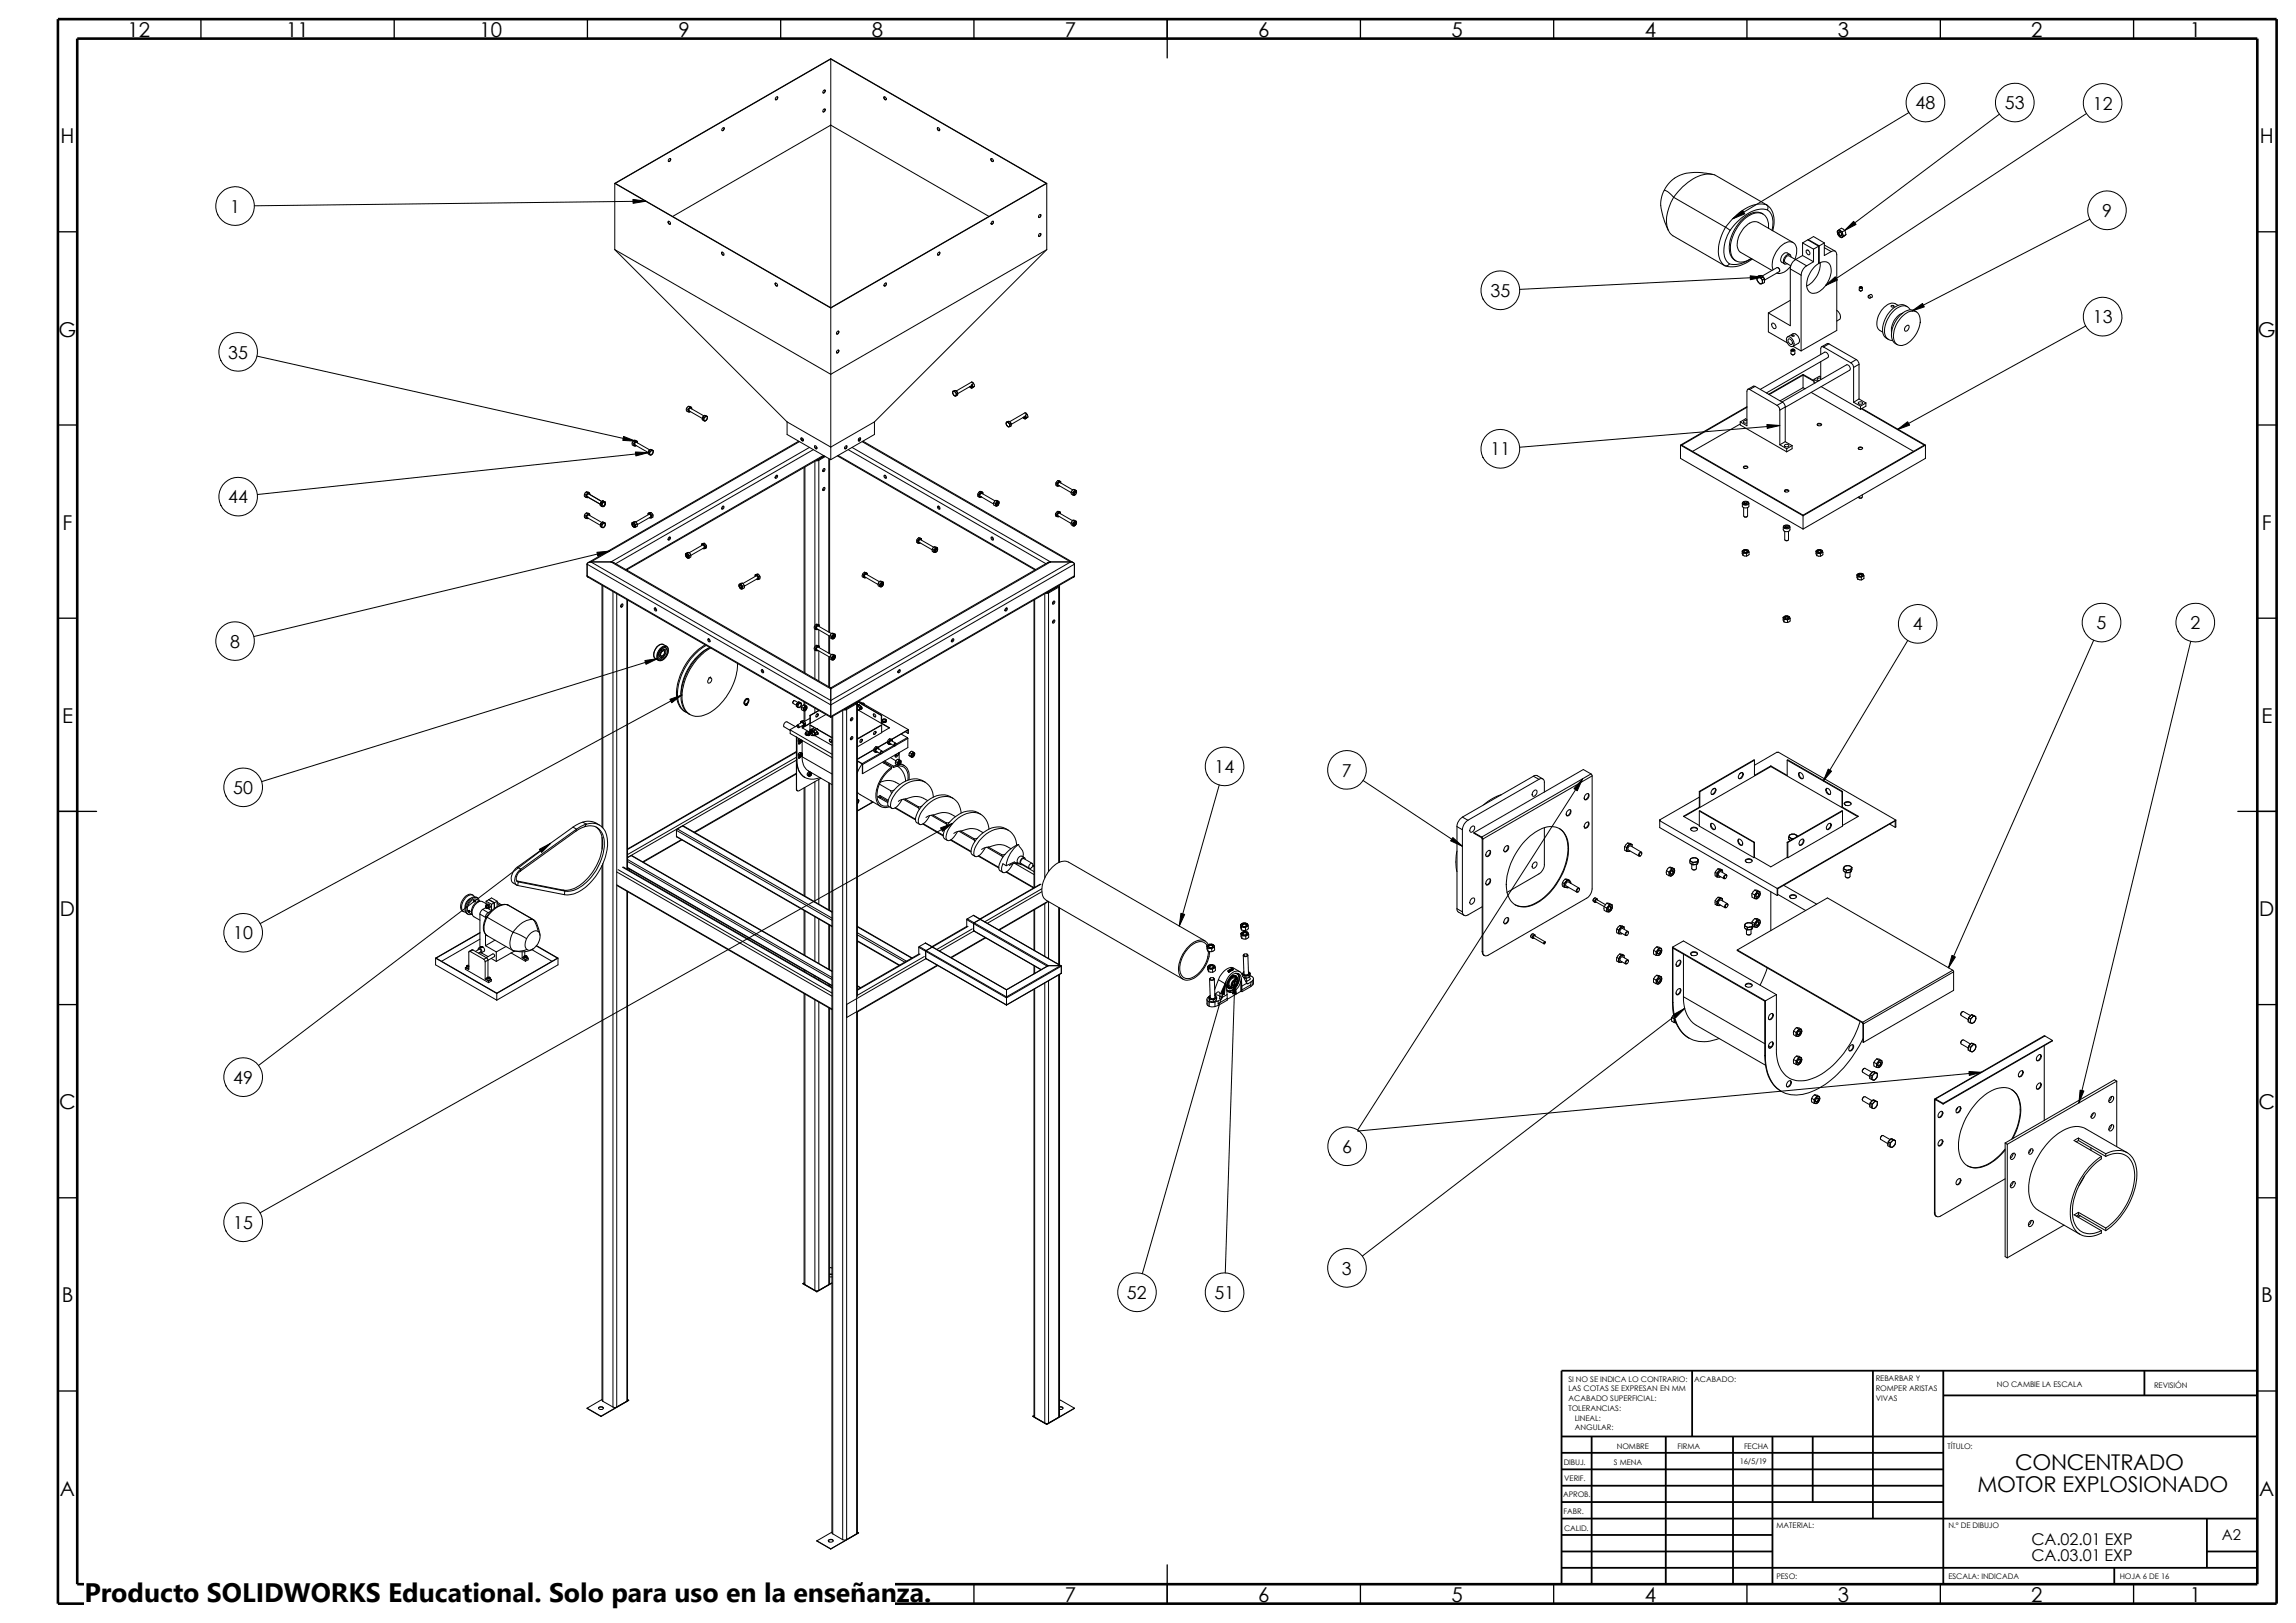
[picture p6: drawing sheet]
<svg xmlns="http://www.w3.org/2000/svg" width="594mm" height="420mm" viewBox="0 0 594 420" stroke-linecap="round" stroke-linejoin="round" font-family="sans-serif">
<defs><g id="words">
<text font-size="6.9" x="21.8" y="414.6">Producto SOLIDWORKS Educational. Solo para uso en la enseñanza.</text>
<g font-size="5.6">
<text x="521.3" y="380.4">CONCENTRADO</text>
<text x="511.6" y="386.1">MOTOR EXPLOSIONADO</text>
</g>
<g font-size="5.3">
<text x="33" y="9.6">12</text>
<text x="74" y="9.6">11</text>
<text x="124" y="9.6">10</text>
<text x="175.5" y="9.6">9</text>
<text x="225.5" y="9.6">8</text>
<text x="275.5" y="9.6">7</text>
<text x="325.5" y="9.6">6</text>
<text x="375.5" y="9.6">5</text>
<text x="425.5" y="9.6">4</text>
<text x="475.5" y="9.6">3</text>
<text x="525.5" y="9.6">2</text>
<text x="566.5" y="9.6">1</text>
<text x="15.7" y="37">H</text>
<text x="584.7" y="37">H</text>
<text x="15.2" y="87.1">G</text>
<text x="584.2" y="87.1">G</text>
<text x="16.2" y="137.1">F</text>
<text x="585.2" y="137.1">F</text>
<text x="16" y="187.1">E</text>
<text x="585.1" y="187.1">E</text>
<text x="15.5" y="237.1">D</text>
<text x="584.5" y="237.1">D</text>
<text x="15.3" y="287.1">C</text>
<text x="584.3" y="287.1">C</text>
<text x="16" y="337.1">B</text>
<text x="585" y="337.1">B</text>
<text x="15.5" y="387.1">A</text>
<text x="584.5" y="387.1">A</text>
<text x="33" y="414.6">12</text>
<text x="74" y="414.6">11</text>
<text x="124" y="414.6">10</text>
<text x="175.5" y="414.6">9</text>
<text x="225.5" y="414.6">8</text>
<text x="275.5" y="414.6">7</text>
<text x="325.5" y="414.6">6</text>
<text x="375.5" y="414.6">5</text>
<text x="425.5" y="414.6">4</text>
<text x="475.5" y="414.6">3</text>
<text x="525.5" y="414.6">2</text>
<text x="566.5" y="414.6">1</text>
</g>
<g font-size="4.6">
<text x="495.6" y="28.3">48</text>
<text x="518.7" y="28.3">53</text>
<text x="541.4" y="28.4">12</text>
<text x="59.5" y="55">1</text>
<text x="543.8" y="56.1">9</text>
<text x="385.6" y="76.8">35</text>
<text x="541.4" y="83.7">13</text>
<text x="59.1" y="92.8">35</text>
<text x="385.6" y="117.9">11</text>
<text x="59.1" y="130.3">44</text>
<text x="59.5" y="167.6">8</text>
<text x="494.8" y="163.2">4</text>
<text x="542.4" y="162.9">5</text>
<text x="566.7" y="162.9">2</text>
<text x="314.2" y="200.1">14</text>
<text x="347.2" y="201">7</text>
<text x="60.3" y="205.5">50</text>
<text x="60.3" y="243.1">10</text>
<text x="60.3" y="280.5">49</text>
<text x="347.2" y="298.4">6</text>
<text x="60.3" y="318">15</text>
<text x="347.2" y="329.8">3</text>
<text x="291.6" y="336.1">52</text>
<text x="314.2" y="336.1">51</text>
</g>
<g font-size="4.2">
<text x="525.5" y="399.8">CA.02.01 EXP</text>
<text x="525.5" y="404.1">CA.03.01 EXP</text>
</g>
<text font-size="3.9" x="574.8" y="398.5">A2</text>
<g font-size="2">
<text x="405.8" y="357.6">SI NO SE INDICA LO CONTRARIO:</text>
<text x="438.3" y="357.6">ACABADO:</text>
<text x="485.3" y="357.5">REBARBAR Y</text>
<text x="516.6" y="359">NO CAMBIE LA ESCALA</text>
<text x="557.3" y="359.2">REVISIÓN</text>
<text x="405.8" y="365.1">TOLERANCIAS:</text>
<text x="405.8" y="360.1">LAS COTAS SE EXPRESAN EN MM</text>
<text x="405.8" y="362.6">ACABADO SUPERFICIAL:</text>
<text x="485.3" y="360">ROMPER ARISTAS</text>
<text x="485.3" y="362.5">VIVAS</text>
<text x="407.4" y="367.6">LINEAL:</text>
<text x="407.4" y="370.1">ANGULAR:</text>
<text x="418.3" y="375">NOMBRE</text>
<text x="434" y="374.9">FIRMA</text>
<text x="451.2" y="374.9">FECHA</text>
<text x="503.8" y="374.9">TÍTULO:</text>
<text x="404.5" y="379.1">DIBUJ.</text>
<text x="404.7" y="383.4">VERIF.</text>
<text x="417.5" y="379.1">S MENA</text>
<text x="450.1" y="379">16/5/19</text>
<text x="404.4" y="387.5">APROB.</text>
<text x="404.5" y="391.8">FABR.</text>
<text x="459.6" y="395.5">MATERIAL:</text>
<text x="504.1" y="395.5">N.º DE DIBUJO</text>
<text x="404.6" y="396.2">CALID.</text>
<text x="459.6" y="408.6">PESO:</text>
<text x="504.1" y="408.6">ESCALA: INDICADA</text>
<text x="548.4" y="408.6">HOJA 6 DE 16</text>
</g>
</g></defs>
<g fill="none" stroke="#000" stroke-width=".34">
<path d="M52 5v5M102 5v5M152 5v5M202 5v5M252 5v5M302 5v10M352 5v5M402 5v5M452 5v5M502 5v5M552 5v5M15 60h5"/>
<path d="M584 60h5M15 110h5M584 110h5M15 160h5M584 160h5M15 210h10M579 210h10M15 260h5M584 260h5M15 310h5M584 310h5M15 360h5"/>
<path d="M584 360h5M52 410v5M102 410v5M152 410v5M202 410v5M252 410v5M302 405v10M352 410v5M402 410v5M452 410v5M502 410v5M552 410v5"/>
</g>
<g fill="none" stroke="#000" stroke-width=".47">
<path d="M437.8 354.7v17M484.5 354.7v38.3M502.8 354.7v55.3M554.8 354.7v6.4M584 354.7h-180v55.3M404 376h98.8M404 371.7h180M411.8 371.7v38.3M431 371.7v38.3M448.4 371.7v38.3M458.6 371.7v38.3M469 371.7v17"/>
<path d="M502.8 361.1h81.2M404 393h180M404 397.2h54.6M404 380.2h98.8M404 384.5h98.8M404 388.7h98.8M570.9 393v12.7M404 401.5h54.6M404 405.7h180M547 405.7v4.3M570.9 401.5h13.1"/>
</g>
<path d="M15 5h574v410h-574zM20 10h564v400h-564z" fill="none" stroke="#000" stroke-width=".68" stroke-linecap="butt"/>
<g fill="none" stroke="#000" stroke-width=".26">
<path d="M214.9 15.3v64.3M214.9 15.3l-55.7 32.2 55.7 32.1M214.9 15.3l55.8 32.2-55.8 32.1M186.9 33.2l.3-.2 .2 .4a.38 .38 0 0 1-.2 .4 .38 .38 0 0 1-.5-.1zM187.2 33l.1 .4-.5 .4M200.7 25.2l.2-.1a.24 .24 0 0 1 .3 0 .24 .24 0 0 1 0 .4 .34 .34 0 0 1-.3 .3 .34 .34 0 0 1-.4-.2 .34 .34 0 0 1 .2-.4zM201.1 25v.4l-.4 .4M213 28.4a.27 .27 0 0 1 .4-.2 .27 .27 0 0 1 0 .4 .31 .31 0 0 1-.2 .3 .31 .31 0 0 1-.3-.1zM213.1 23.4a.24 .24 0 0 1 .3-.1 .24 .24 0 0 1 .1 .3l-.1 .1a.3 .3 0 0 1-.2 .4 .3 .3 0 0 1-.3-.2zM213.4 23.3v.5l-.5 .2M213.4 28.2v.5l-.5 .3M228.6 25.1a.39 .39 0 0 1 .6 .2 .39 .39 0 0 1-.2 .5z"/>
<path d="M228.8 25l-.1 .4 .5 .4M242.5 33.1l.5 .2a.32 .32 0 0 1 0 .5 .32 .32 0 0 1-.5-.3zM242.6 33v.4l.4 .4M493.9 29.1l-45.6 27.5M517.3 29.5l-40.1 30.1M539.8 29.4l-67.5 44.5M159 47.5v17.1M159 47.5l55.9 32.2M159 47.5l55.9-32.3 55.9 32.3M167.1 52.1l-101.3 1.2M172.8 57.4a.38 .38 0 0 1 .6 .1 .38 .38 0 0 1-.2 .5l-.3-.2zM173 57.2l-.1 .5 .5 .3"/>
<path d="M173.1 41.1l.2-.1a.39 .39 0 0 1 .1 .6 .39 .39 0 0 1-.5 .1zM173.4 41v.4l-.4 .4M174 56l40.9-23.6 41 23.6M256.4 41.1l.2-.1 .3 .3a.33 .33 0 0 1-.1 .6 .33 .33 0 0 1-.4-.4zM256.5 41v.6l.4 .2M256.7 57.3a.24 .24 0 0 1 .3 .1 .24 .24 0 0 1 0 .3 .3 .3 0 0 1-.3 .3 .3 .3 0 0 1-.3-.2zM256.9 57.2v.6l-.4 .2M268.9 55.6a.24 .24 0 0 1 .3-.1 .24 .24 0 0 1 .1 .3v.2a.33 .33 0 0 1-.2 .3 .33 .33 0 0 1-.4-.1zM269.2 55.5v.5l-.5 .3M270.8 47.5v17.1M270.8 47.5l-55.9 32.2M430.6 49.2a8.3 8.3 0 0 0-.2 7.3l1.2 3.1"/>
<path d="M430.6 49.2l.8 .4 1.6 1.5M433 51.1a10.6 10.6 0 0 0-1.5 8.3l.5 .8 .8 .8 13.4 7.7M433 51.1a13.9 13.9 0 0 1 8.3-6l2.3 .2 13.4 7.7M433 51.1l13.4 7.7M433.2 46.1l-1.6 1.5-1 1.6M443 45.1a12.9 12.9 0 0 0-9.8 1M446.4 58.8a10.3 10.3 0 0 0-1.4 8.5l1.2 1.4M446.4 58.8l1.2 .8M447.6 59.6a8.5 8.5 0 0 0-1.1 7.7l.9 1M456.1 55.4a3.8 3.8 0 0 0-4.7 .8 10.4 10.4 0 0 0-3.9 9.2l.6 1.2 1 .9M457 53a5.3 5.3 0 0 1 1.8 5.9l-.2 .8M457 53a8.3 8.3 0 0 0-7.5 2.5l-3.1 3.3"/>
<path d="M457 53a.96 .96 0 0 1 .2 1.3M457.2 54.3a4.4 4.4 0 0 1 1.4 4.8l-.2 .5M457.2 54.3a8 8 0 0 0-7.3 2.7l-2.3 2.6M457.5 59.1a3.2 3.2 0 0 0-2.8-4 8.7 8.7 0 0 0-6.5 6.2 6 6 0 0 0 .4 5.8 3.5 3.5 0 0 0 4.5-.2M475.5 59.7l-.1 .8M475.5 59.7h.7M475.5 59.7l-.2 .2 .1 .6M475.8 60a.65 .65 0 0 0 0 .7 .65 .65 0 0 0 .6 .3M475.8 59.4l.4 .3M475.8 59.4l.6-.3 .8 .5M475.8 59.9a.69 .69 0 0 1 .5 1.1 .68 .68 0 0 1-.5-1.1zM475.8 59.4l-.3 .3"/>
<path d="M476.2 59.7l.5 .9M476.2 59.7l.4 .3M476.6 60l.1 .6M477.2 59.6l.4 1.1M477.2 59.6l-.6 .4M540.7 56.7l-46 23.8M159 64.6l55.9 32.3 55.9-32.3M159 64.6l44.6 44.6M186.7 65.3l.4 .1a.32 .32 0 0 1 .2 .4 .32 .32 0 0 1-.3 .2l-.3-.3zM186.8 65.2v.5l.4 .3M200.6 73.3h.3a.36 .36 0 0 1 .3 .4 .36 .36 0 0 1-.3 .3l-.3-.3zM200.7 73.2l-.1 .5 .5 .3"/>
<path d="M214.9 79.7v39.3M228.9 73.4a.24 .24 0 0 1 .3-.2 .24 .24 0 0 1 .1 .4 .36 .36 0 0 1-.2 .4 .36 .36 0 0 1-.4-.1zM229.2 73.2v.5l-.4 .3M242.7 65.5v-.1a.23 .23 0 0 1 .4-.2 .23 .23 0 0 1 .1 .4 .36 .36 0 0 1-.2 .4 .36 .36 0 0 1-.4-.1zM243 65.2l.1 .5-.5 .3M268.9 60.5l.1-.1a.38 .38 0 0 1 .2 .5 .38 .38 0 0 1-.5 .2zM269.2 60.4v.5l-.5 .3M270.8 64.6l-44.6 44.6M447.4 68.3l-.7 .5-.5-.1M453.1 66.9a7.1 7.1 0 0 1-5.7 1.4M453.3 67.1a7.8 7.8 0 0 1-6.9 1.7M454.5 72.1l.4 .9"/>
<path d="M454.6 71.6h.3M454.6 71.6l-.1 .5M454.9 71.6l.7 .4M454.9 73l.7 .4M454.9 71.6l-.3 .2-.1 .3M454.9 73l.4 .4h.3M455.3 71.5l.3 .5M455.3 71.5l-.4 .1M455.6 72l.4 .9M455.6 72l.4 .4M455.7 71.3h-.4M455.8 71.3h-.8l-.4 .3"/>
<path d="M455.8 71.3l-.5 .2M455.8 71.3l.3 .4M455.8 71.4l.6 .7M456 72.9l-.4 .5M456 72.9v.5M456 72.4v.5M456 73.4h-.4M456.1 71.7l.4 .5M456.1 71.7l-63 3.2M456.5 72.2v.7M456.5 72.2l-.5 .2M456.5 72.2v.9l-.5 .3"/>
<path d="M460 69.3l.3 .3 .1 .4M460.4 70l-.2-.5-.4-.3-3.9 2.2M460.4 70l-.1 .3-3.8 2.2M463.1 65.9l-.7-.5a1.59 1.59 0 0 0-1.4 2.5l.7 .4M463.2 69.6v14.7l-5.7-3.3M463.2 69.6l2.8 1.6M463.2 77.7l-5.7 3.3M463.3 68.9a3.5 3.5 0 0 1-3.6 1.8M463.3 66.5a.64 .64 0 0 0-.4-.7 .64 .64 0 0 0-.7 .3 1.49 1.49 0 0 0-.5 2.2l.7-.1M463.9 62.8l-9-5.3a2.9 2.9 0 0 0-3.4 1.1 5.9 5.9 0 0 0-1.8 6l.6 .7 8.1 4.7M464.4 67.1a3.8 3.8 0 0 0-.3-4.2 2.37 2.37 0 0 0-3.1 .6 6.2 6.2 0 0 0-2.3 6.3M464.5 67.2l-1.6-1a1.17 1.17 0 0 0-1 1.7l1.4 .9"/>
<path d="M464.6 67.1a2.95 2.95 0 0 0-1.4 2.5M464.6 67.1l2.8 1.7M466 71.2v19.6M466.3 62.9l2.9 1.6M466.3 66.1l2.9 1.6M466.3 62.9v3.2M466.3 62.9l1.4-.8 2.8 1.6M466.3 66.1l-1.7 1M467.3 64.8a.71 .71 0 0 1 .8 .3 .71 .71 0 0 1-.1 .9 .96 .96 0 0 1-.7-1.2zM467.4 68.8a3.2 3.2 0 0 0-1.4 2.4M467.8 62l1.4-.8 2.8 1.7M467.8 62l2.9 1.6"/>
<path d="M467.8 62v.1M469.2 67.7l-1.8 1.1M469.2 64.5v3.2M470.5 63.7v4.5a6.6 6.6 0 0 0-2.9 6.6 1.93 1.93 0 0 0 3.2 .6 6.5 6.5 0 0 0 2.7-6.7 1.82 1.82 0 0 0-2.8-.6M470.5 63.7l-1.3 .8M470.5 68l.2 .1M470.7 63.6v4.5M470.9 68a6.7 6.7 0 0 1-3.5 6M472 63.4l2.8 1.6M472 64.1l1.8 1M472 62.9l-1.3 .7M472 62.9v3.2l1.8-1"/>
<path d="M473.8 65.1a.86 .86 0 0 1 1-.1 .86 .86 0 0 1 .4 .9v19.6l-9.2 5.3M475.4 60.5l.6 .8M476 61.3h.6M476 61.3l.5 .2M476.2 60.2l-.2-.2a.47 .47 0 0 0-.1 .6 .47 .47 0 0 0 .6 .2v-.3M476.6 61.3l-.1 .2M476.7 60.6l-.1 .7M476.7 60.6l.2 .4M476.9 61l-.3 .3M477.6 60.7l-1.1 .8M477.6 60.7l-.7 .3M481 74.4v.6a.48 .48 0 0 0 .8 .1v-.7"/>
<path d="M481 75.1l.4 .3M481.1 74.3a.42 .42 0 0 1 .4-.1 .42 .42 0 0 1 .3 .3 .42 .42 0 0 1-.4 .1 .42 .42 0 0 1-.3-.3zM481.2 74.3h.6a.3 .3 0 0 1-.4 .2 .3 .3 0 0 1-.2-.2zM481.2 74.3l.5 .1-.2 .1zM481.4 75.4h.1M481.4 74.3v.2M481.7 75.2l-.3 .2M483.3 76.9h.1M483.4 76.5a.38 .38 0 0 1 .5 .2 .38 .38 0 0 1-.3 .5l-.3-.3zM483.4 76.5l.6-.3a.44 .44 0 0 1 .4 .3 .44 .44 0 0 1-.1 .4l-.6 .3M489.2 79.1h.1a.4 .4 0 0 1 .5-.1 .4 .4 0 0 1 .2 .4 .45 .45 0 0 1-.8-.3zM491.1 79a2.42 2.42 0 0 0-3.6 .5 5.4 5.4 0 0 0-1.6 5.5l1.2 .9"/>
<path d="M493.4 79.4a2.8 2.8 0 0 0-3.8 .5 7 7 0 0 0-2.3 6.7l.4 .6 .9 .6M66.5 92.2l98 22M216.6 90.7a.26 .26 0 0 1 .4-.1 .26 .26 0 0 1 0 .4 .34 .34 0 0 1-.3 .4 .34 .34 0 0 1-.4-.3 .34 .34 0 0 1 .3-.4zM216.6 85.8a.29 .29 0 0 1 .5 0 .29 .29 0 0 1-.2 .4l-.2 .3a.35 .35 0 0 1-.4-.3 .35 .35 0 0 1 .3-.4zM216.9 85.7l.1 .4-.5 .3M216.9 90.6l.1 .4-.5 .4M251.3 98.9l.5 .3M251.3 98.9l-3.9 2.3M251.4 99.8v.1a.21 .21 0 0 1-.2 .3 .21 .21 0 0 1-.2-.2l.3 .2M251.4 99.8l-.1 .3-.3-.2M251.4 99.8l-3.6 2.1M251.4 98.8l-.1 .1"/>
<path d="M251.4 99.8h.1M251.4 99.5l.1 .4M251.4 99.4l.1 .1M251.5 99.5v.4M251.5 99.9v.4M251.5 99.9l.2 .3M251.5 98.9l.3 .2M251.7 99.1l.2 .1M251.9 99.2l.2 .7M251.9 99.2l-.4 .3M252.1 99.9l-.7 .6M252.1 99.9l-.4 .3"/>
<path d="M454.1 100l-.4-.1-1.5 .9M454.1 100l-1.4 .8M454.1 100l7 4.1M457.5 81v4.9l4.9 2.8M458.4 83.7a.82 .82 0 0 1 .9 .4 .82 .82 0 0 1-.1 .9 1.04 1.04 0 0 1-.8-1.3zM462.4 87.2a1.62 1.62 0 0 1 1.7 2.2 .91 .91 0 0 1-1.6-.5l-.3-1.1zM462.4 87.2l1.4-.8a1.63 1.63 0 0 1 1.5 2.4l-1.5 .8 2.2 1.2M462.6 87.8a.82 .82 0 0 1 1 .4 .82 .82 0 0 1-.1 1 1.08 1.08 0 0 1-.9-1.4zM463.3 90.6v.9l.2 .2M463.4 90.5a.51 .51 0 0 1 .5-.2 .51 .51 0 0 1 .4 .4 .52 .52 0 0 1-.5 .2 .52 .52 0 0 1-.4-.4zM463.5 90.5a.36 .36 0 0 1 .4-.2 .36 .36 0 0 1 .2 .5h-.6zM463.5 91.7l.3 .2"/>
<path d="M463.8 90.4l-.3 .2 .1 .1 .5-.1v-.1M463.8 90.4l.3 .1M463.8 90.4v.3M463.8 91.9h.1M464.1 90.5v.2M464.2 91.7l-.4 .2M464.4 90.6l-.1 1-.8 .1M466.5 97.1l2.8 1.6M466.5 97.1l-8.8 5M466.5 97.1v3.2M469.3 98.2v.8l.3 .1M469.3 98.2l.9 .5"/>
<path d="M469.3 98.5l-2.8-1.6-8.9 5.1M471 97.9a.54 .54 0 0 0-.8 .4l.5 .2M471 93.6v4.7M471 97.5l-.3-.1-1.4 .8M471.8 89.8a.44 .44 0 0 0-.5-.1 .44 .44 0 0 0-.3 .5v1.5M471.8 89.8l7 4.1M473.2 89l-.4-.1-1.5 .8M473.2 89l-1.4 .8M473.2 89l7 4M475.2 80.3a1.69 1.69 0 0 1 .7 2.4l-.7 .4M478.8 93.9l.5 .5 .3 .7M479.6 95.1v9"/>
<path d="M480.2 93l.5 .4 .2 .9M480.2 93l-1.4 .9M480.9 94.3l-1.3 .8M480.9 94.3v9M492 82a3.1 3.1 0 0 1 4.1-1 4.9 4.9 0 0 1-.5 5.6 4.9 4.9 0 0 1-4.2 2.8 2.55 2.55 0 0 1-1.4-3.4 7.5 7.5 0 0 1 2-4zM492.3 81a4.8 4.8 0 0 0-2.9 5M493 84.5a.5 .5 0 0 1 .8-.3 .5 .5 0 0 1 0 .8 .61 .61 0 0 1-.4 .6 .61 .61 0 0 1-.7-.2zM494.2 80.2a2.07 2.07 0 0 0-3.2-.6 7.1 7.1 0 0 0-3.2 7.3l.6 .9 1.2 .3M495.8 80.7a2.76 2.76 0 0 0-3.8 .6 6.7 6.7 0 0 0-2.4 6.7l.4 .6 .9 .6M539.6 84.4l-48.7 26.8M163.6 114.5v.6l.4 .3M163.6 114.5l.4 .2"/>
<path d="M164 114.7v.4M164 115.4h.3M164 114l-.4 .5M164 115.1l.3 .3M164 115.1v.3M164 114l.9 .2M164 114l.5 .2M164.3 114.5l-.3 .2M164.3 115.4l.2-.1zM164.3 114.5l-.3 .6M164.5 114.2h.2M164.5 114.2l-.2 .3"/>
<path d="M164.7 114.2l-.4 .3M164.7 114.2l.2 .4M164.7 114.2h.2M164.9 114.2v.4M164.9 114.6h.1M167.7 117.1v.3l.3 .2M167.7 117.1l-101.1 10.9M167.8 116.8l-.1 .5M167.8 116.8l-.1 .3M167.8 116.8l.3 .2M168 117.6l.2 .1M168.1 116.4l-3.5-2-.3 .2v.5l3.4 2"/>
<path d="M168.1 117.3l-.1 .3M168.1 117.3l.1 .4M168.1 117v.3M168.2 116.4l-.4 .4M168.2 116.3l-.4 .5M168.2 116.3l.4 .2M168.2 116.3h.2M168.4 116.8l-.3 .5M168.4 116.8l-.3 .2M168.4 116.3h.1M168.4 116.3l.1 .1M168.4 116.3l.6 .3"/>
<path d="M168.6 116.5l-.2 .3M168.6 116.5h.2M168.7 117.5l-.5 .2M168.8 116.5l-.4 .3M168.8 116.5l.2 .4M168.8 116.5l.2 .1M169 116.9l-.3 .6M169 116.6v.3M177.6 105.7v.6l.4 .3M177.6 105.7l.4 .3M178 106l.1 .3M178 106.6h.3"/>
<path d="M178.1 105.2l-.5 .5M178.1 106.3l.2 .3M178.1 106.3l-.1 .3M178.1 105.2l.8 .2M178.1 105.2l.4 .2M178.3 105.7l-.3 .3M178.3 106.6l.3-.1zM178.3 105.7l-.2 .6M178.5 105.4h.2M178.5 105.4l-.2 .3M178.7 105.4l-.4 .3M178.7 105.4l.2 .3"/>
<path d="M178.7 105.4h.2M178.9 105.4v.3M178.9 105.7v.1M181.8 108l-.1 .5M181.8 108l-.1 .6 .3 .2M181.8 108l.3 .2M182 108.8l.2 .1M182.1 107.6l-3.4-1.9-.4 .2v.5l3.4 1.9M182.1 108.5l-.1 .3M182.1 108.5l.1 .4M182.1 108.2v.3M182.2 107.6l-.4 .4"/>
<path d="M182.2 107.5l-.4 .5M182.2 107.5l.4 .2M182.2 107.5l.8 .3M182.4 107.9l-.3 .6M182.4 107.9l-.3 .3M182.4 107.5l.1 .1M182.6 107.7l-.2 .2M182.6 107.7h.2M182.7 108.7l-.5 .2M182.8 107.7l-.4 .2M182.8 107.7l.2 .4M182.8 107.7l.2 .1"/>
<path d="M183 108.1l-.3 .6M183 107.8v.3M203.6 109.2l11.3 6.5 11.3-6.5M203.6 109.2v3.2l11.3 6.6M206.6 114.2l-54.4 31.4M206.8 114.3l-53.9 31.1M207.2 113.4a.39 .39 0 0 1 .5 .1 .39 .39 0 0 1-.1 .6zM207.3 113.3v.5l.5 .3M207.7 113.5l-.4 .2M207.8 113.7l-.4 .2M209.4 115.8l-51.3 29.6M210.4 116.4l-51.1 29.5"/>
<path d="M210.8 115.4a.41 .41 0 0 1 .5 .2 .41 .41 0 0 1-.2 .6l-.4-.5zM210.8 119.4v42.5M210.9 115.4l-.1 .4 .5 .3M211.3 115.8l-.3 .2M211.6 119h-.2M211.6 118.9v.1M211.8 119.1l-.7 .1M211.8 119.1v42.6M213 117.9l-51.1 29.5M213.2 118l-51.1 29.5M213.3 118l-1.7 1M213.5 118.2l-1.7 .9"/>
<path d="M214.4 118.7v44.9M214.6 118.8v44.9M216.7 118l51.1 29.5M216.8 117.9l51.2 29.5M218.5 115.8l.4 .2M218.7 115.5a.29 .29 0 0 1 .4-.1 .29 .29 0 0 1 0 .5 .3 .3 0 0 1-.3 .3 .3 .3 0 0 1-.3-.3zM219 115.4l-.1 .5-.3 .2M219.5 116.4l51.1 29.5M220.4 115.8l51.4 29.6M222.1 113.7l.3 .2M222.2 113.5v-.1a.29 .29 0 0 1 .5 .1 .29 .29 0 0 1-.2 .4l-.3 .2a.35 .35 0 0 1-.2-.3 .35 .35 0 0 1 .2-.3zM222.2 113.5l.3 .2"/>
<path d="M222.5 113.3v.5l-.4 .3M223.1 114.3l53.9 31.1M223.3 114.2l54.4 31.4M226.2 109.2v3.2l-11.3 6.6M246.5 101.6l.2 .6M246.5 101.3h.2M246.5 101.3v.3M246.7 101.3l.5 .3M246.7 102.2l.5 .3M246.7 101.3l-.2 .3M247 101.3l.2 .3M247 101.3h-.3"/>
<path d="M247 101.1h.2M247.2 101.6l.2 .6M247.2 101.6l.2 .2M247.3 101l.4 .6M247.3 101l-.3 .3M247.3 101l-.8 .3M247.4 101.1l.3 .5M247.4 102.2l-.2 .3M247.4 102.2v.2M247.4 101.8v.4M247.4 102.4l-.2 .1M247.7 101.7v.4"/>
<path d="M247.7 101.6l-.3 .2M247.7 101.6v.6l-.3 .2M250.9 100.1l.2 .2zM251.1 100.3h.4M251.1 100.3l.3 .2M251.5 100.3l-.1 .2M251.7 100.2l-.2 .1M260.3 109.6l.2 .6M260.3 109.3h.2M260.3 109.3v.3M260.5 109.3l.5 .2M260.5 110.2l.5 .2"/>
<path d="M260.5 109.3l-.2 .3M260.8 109.2l.2 .3M260.8 109.1h.2M260.8 109.2l-.3 .1M261 109.5l.2 .6M261 109.5l.3 .3M261.1 109.1l.5 .5M261.1 109.1l-.3 .1M261.1 109.1l-.8 .2M261.2 110.1l-.2 .3M261.2 110.1l.1 .3M261.3 109.8l-.1 .3"/>
<path d="M261.3 110.4h-.3M261.6 109.6v.5M261.6 109.6l-.3 .2M261.6 109.6v.6l-.3 .2M264.7 108l.2 .2M264.8 107.9l.4 .2M264.9 108.2l.4 .1M264.9 108.2l.3 .2M265.2 106.8h.1M265.2 107.5l.2 .3M265.2 107.8l.1 .1a.21 .21 0 0 1-.2 .2 .21 .21 0 0 1-.3-.2M265.2 107.7a.2 .2 0 0 1 0 .3 .2 .2 0 0 1-.3-.1"/>
<path d="M265.2 107.7l-3.6 2.1M265.2 107.7v.1M265.3 107.4h.1M265.3 107.4l.1 .4M265.3 106.9h.1M265.3 108.3l-.1 .1M265.4 107.8l-.1 .5M265.4 107.8l.1 .3M265.4 106.9l.2 .2M265.5 108.1l-.2 .2M265.5 107l.2 .2M265.6 107.2l-.1-.3-.4-.1-3.9 2.3 .3 .5"/>
<path d="M265.7 107.2l.2 .7M265.7 107.2l-.4 .2M265.9 107.9l-.7 .5M265.9 107.9l-.4 .2M434.8 115.2l31.7 18.3M434.8 115.2v3.4l31.7 18.3M450.2 109.2v.8l12 6.9M450.2 109.7l-12.3 7.1M452 108.9l-.9 .1a.47 .47 0 0 0 .2 .6 .47 .47 0 0 0 .7-.2M452 108.6l-.4-.2-1.4 .8M452 105.2l-17.2 10M452 105.4l-16.9 9.8 31.4 18.1 31.3-18.1-16.2-9.4"/>
<path d="M452.7 100.8a.44 .44 0 0 0-.5 0 .44 .44 0 0 0-.2 .4v9l-1.8-1M452.7 100.8l7 4.1M455.4 100.8l16.7-9.7a.92 .92 0 0 1 .8 1.4l-15.9 9.2M459.7 104.9l.5 .5 .3 .7M460.5 106.1v9M460.5 115.1l1.7 1M460.5 110.1l-67.4 5.6M461.1 104l16.6-9.6a.93 .93 0 0 1 .8 1.4l-16.6 9.6M461.1 104.1l.5 .3 .3 .9M461.1 104.1l-1.4 .8M461.7 115.2a.58 .58 0 0 1 .6-.2 .58 .58 0 0 1 .4 .5 .61 .61 0 0 1-.6 .2 .61 .61 0 0 1-.4-.5zM461.9 105.3l-1.4 .8"/>
<path d="M461.9 114.3l-1.4 .8M461.9 105.3v9M461.9 114.3l1.7 1M462.2 116.1v.8M463.6 115.3v.8l-1.4 .8M463.6 115.3l-1.4 .8M466.5 100.3l.5 .3M466.5 100.3l-6 3.4M468.6 101.6l26.4 15.2M470.2 109.9l.4-.2 .7 .2M470.2 109.6a.55 .55 0 0 1 .7-.1 .55 .55 0 0 1 .3 .5 .53 .53 0 0 1-.6 .3 .53 .53 0 0 1-.4-.7zM471.1 100l10.2 5.9"/>
<path d="M479.6 104.1l1.7 1M480.7 116.1a.76 .76 0 0 1 1.2 0M480.9 104.1a.53 .53 0 0 1 .6-.2 .53 .53 0 0 1 .3 .5 .51 .51 0 0 1-.6 .3 .51 .51 0 0 1-.3-.6zM480.9 115.8a.53 .53 0 0 1 .6-.2 .53 .53 0 0 1 .3 .6 .59 .59 0 0 1-1-.3zM480.9 103.3l-1.3 .8M480.9 103.3l1.8 1M481.3 105.1v.8M481.7 105.7l16.4 9.5M482.7 104.3v.8l-1.4 .8M482.7 104.3l-1.4 .8M498.1 115.2l-31.6 18.3M498.1 115.2v3.4l-31.6 18.3"/>
<path d="M151.2 127.9v.5l.4 .3M151.2 133.3v.6l.4 .3M151.2 127.9l.4 .2M151.2 133.3l.4 .3M151.6 128.1v.3M151.6 133.6v.3M151.6 128.7l.3 .1M151.6 134.2h.3M151.6 128.4l.3 .4M151.6 128.4v.3M151.6 133.9l.3 .3M151.6 133.9v.3"/>
<path d="M151.7 127.3l-.5 .6M151.7 127.3l.8 .3M151.7 132.8l-.5 .5M151.7 132.8l.8 .2M151.7 127.3l.4 .3M151.7 132.8l.4 .2M151.9 127.8l-.3 .3M151.9 128.8l.3-.1zM151.9 127.8l-.3 .6M151.9 133.3l-.3 .3M151.9 134.2l.3-.1zM151.9 133.3l-.3 .6"/>
<path d="M152.1 127.6h.3M152.1 133h.3M152.1 127.6l-.2 .2M152.1 133l-.2 .3M152.4 127.6l-.5 .2M152.4 127.6l.2 .3M152.4 133l-.5 .3M152.4 133l.2 .3M152.4 127.6h.1M152.4 133h.1M152.5 127.6l.1 .3M152.5 133l.1 .3"/>
<path d="M152.6 127.9v.1M152.6 133.3v.1M155.4 130.2l-.1 .5M155.4 135.6l-.1 .5M155.4 130.2l-.1 .6 .3 .2M155.4 135.6l-.1 .7 .3 .1M155.4 130.2l.3 .1M155.4 135.6l.3 .2M155.6 131l.3 .1M155.6 136.4l.3 .1M155.7 129.8l-3.4-2-.4 .2v.5l3.4 2M155.7 135.2l-3.4-1.9-.4 .2v.5l3.4 1.9"/>
<path d="M155.7 130.7l-.1 .3M155.7 130.7l.2 .4M155.7 136.1l-.1 .3M155.7 136.1l.2 .4M155.7 130.3v.4M155.7 135.8v.3M155.8 129.7l-.4 .4M155.8 135.2l-.4 .4M155.9 129.7l-.5 .5M155.9 129.7l.3 .1M155.9 129.7h.2M155.9 135.1l-.5 .5"/>
<path d="M155.9 135.1l.3 .2M155.9 135.1l.2 .1M156 130.1l-.3 .6M156 130.1l-.3 .2M156 129.7h.1M156 135.6l-.3 .5M156 135.6l-.3 .2M156 135.1l.1 .1M156.1 129.7h.1M156.1 135.2h.1M156.1 129.7l.5 .3M156.1 135.2l.5 .2"/>
<path d="M156.2 129.8l-.2 .3M156.2 129.8l.2 .1M156.2 135.3l-.2 .3M156.2 135.3h.2M156.3 130.9l-.4 .2M156.3 136.3l-.4 .2M156.4 129.9l-.4 .2M156.4 129.9l.2 .4M156.4 135.3l-.4 .3M156.4 135.3l.2 .5M156.4 129.9l.2 .1M156.4 135.3l.2 .1"/>
<path d="M156.6 130.3l-.3 .6M156.6 130v.3M156.6 135.8l-.3 .5M156.6 135.4v.4M163.5 135.6l.2 .6M163.5 135.3v.3M163.5 135.3h.2M163.6 135.7h.4a.24 .24 0 0 1 .1 .4 .24 .24 0 0 1-.4-.1zM163.6 135.8v-.2a.34 .34 0 0 1 .5 .2 .34 .34 0 0 1-.1 .4h-.2M163.7 136.2l.5 .2M163.7 135.3l-.2 .3M163.7 135.3l.5 .3"/>
<path d="M163.7 135.5h.1M164 135.2l-.3 .1M164 135.2l.2 .4M164.2 135.6l.3 .2M164.2 135.6l.2 .5M164.3 136l-.1 .2M164.3 136h.1M164.4 135l.4 .6M164.4 135l-.9 .3M164.4 135l-.4 .2M164.4 136.1l-.2 .3M164.4 136.1l.1 .3"/>
<path d="M164.5 135.8l-.1 .3M164.5 135.1l3.4-2 .4 .2v.5l-3.4 2M164.5 136.4h-.3M164.8 135.6l.1 .5-.4 .3M164.8 135.6l-.3 .2M167.6 133.3a.43 .43 0 0 1 .6-.4 .43 .43 0 0 1 .3 .5 .34 .34 0 0 1 0 .5 .34 .34 0 0 1-.5 0M167.7 132.8h.2M167.7 132.8v.2M167.9 132.8l-.1 .1M167.9 132.8l.5 .3M168.1 134h.1M168.1 132.8l.3 .3"/>
<path d="M168.1 132.8h-.2M168.4 133.1l.2 .6-.2 .3M168.4 133.1l.2 .3M168.4 132.6l.5 .6M168.4 132.6l-.7 .2M168.4 134h.1M168.4 132.6l-.3 .2M168.6 133.4v.6M168.6 134h-.2M168.9 133.2v.6l-.3 .2M168.9 133.2l-.3 .2M173 139.1a.24 .24 0 0 1 .3-.1 .24 .24 0 0 1 .1 .3v.1a.31 .31 0 0 1-.2 .4 .31 .31 0 0 1-.4-.2z"/>
<path d="M173.2 139l-.1 .4-.3 .3M186.8 131.2a.3 .3 0 0 1 .4-.2 .3 .3 0 0 1 0 .5l-.1 .2a.25 .25 0 0 1-.4 .1 .25 .25 0 0 1 0-.4zM187.1 131l-.1 .4-.3 .3M200.6 123.2a.32 .32 0 0 1 .5-.2 .32 .32 0 0 1-.1 .6 .27 .27 0 0 1-.3 .2 .27 .27 0 0 1-.1-.4zM200.9 123l-.1 .4-.3 .3M208 121v53M208.2 120.9v53.3M213 121.3a.3 .3 0 0 1 .5 .1 .3 .3 0 0 1-.2 .4 .28 .28 0 0 1-.4 .2 .28 .28 0 0 1 0-.5zM213 126.2h.1a.36 .36 0 0 1 .2 .5 .36 .36 0 0 1-.5 .1zM213.2 121.2l-.1 .4-.3 .3M213.2 126.2l-.4 .6M228.7 123.1a.41 .41 0 0 1 .5 .2 .41 .41 0 0 1-.1 .5l-.3-.3z"/>
<path d="M228.9 123l.1 .4 .3 .3M237.2 139.7v.6l.3 .2M237.2 139.7l.3 .2M237.5 139.9v.6M237.6 139.2l-.4 .5M237.6 139.2l.8 .2M237.6 139.2l.4 .2M237.7 139.7l-.2 .4 .1 .4M237.7 139.7l-.2 .2M238 139.4l-.3 .3M238 139.4h.2M238.2 139.4l-.5 .3"/>
<path d="M238.2 139.4h.1M238.2 139.4h.2M238.4 139.4v.1M238.4 139.8a.34 .34 0 0 0-.3-.4 .34 .34 0 0 0-.4 .3v.1a.41 .41 0 0 0-.2 .5 .41 .41 0 0 0 .5 .2l-.1 .1M242.6 131.1a.41 .41 0 0 1 .5 .1 .41 .41 0 0 1-.1 .6l-.4-.3zM242.8 131v.4l.4 .3M253 127.8l-.1 .6 .4 .2M253 127.8l.3 .2M253.3 128v.6M253.4 127.9h.1M253.4 127.9v.1M253.4 127.3l-.4 .5"/>
<path d="M253.4 127.3l.3 .1M253.4 127.3h.1M253.5 127.7l-.2 .4 .1 .6-.1-.1M253.5 127.2l-.3 .3M253.5 127.2l.8 .2M253.5 127.7l-.2 .3M253.5 127.2l.3 .2M253.5 128.6h.1M253.7 127.8l.3-.2 3.4 2M253.7 127.4h.1M253.7 127.4l-.2 .3M253.8 127.4l-.3 .3"/>
<path d="M253.8 128.6l-.1 .1M253.8 127.4h.2M253.8 128.6h.1M254 127.7l-.4 .1v.6l3.4 2M254 127.4l-.3 .2M254 127.4h.2M254 127.4h.3M254.3 127.8a.41 .41 0 0 0-.5-.3 .41 .41 0 0 0-.4 .3 .41 .41 0 0 0-.1 .6 .41 .41 0 0 0 .5 .2M254.3 127.4v.2M254.3 127.8a.34 .34 0 0 0-.3-.4 .34 .34 0 0 0-.4 .3l-.1 .2a.36 .36 0 0 0-.1 .5 .36 .36 0 0 0 .4 .2M256.5 139l.4 .1a.31 .31 0 0 1 .2 .4 .31 .31 0 0 1-.4 .2l-.3-.3zM256.6 139l.1 .4 .3 .3"/>
<path d="M257.1 130.1v.6l.4 .2M257.1 130.1l.4 .2M257.5 130.3l.1 .3M257.5 130.9h.3M257.6 129.5l-.5 .6M257.6 130.6l.2 .3M257.6 130.6l-.1 .3M257.6 129.5l.8 .3M257.6 129.5l.3 .2M257.7 130.8l.1 .1M257.8 130l-.2 .6M257.8 130l-.3 .3"/>
<path d="M257.9 130.3a.2 .2 0 0 1 .3-.1 .2 .2 0 0 1 0 .3l-.3 .3zM257.9 129.7l-.1 .3M257.9 129.7l.3 .1M258 130.2l.2-.1 .1 .2a.27 .27 0 0 1-.1 .4 .27 .27 0 0 1-.3-.1zM258 130.8h.1M258.1 130.7h.1M258.2 130l-.3 .1M258.2 130.7l-.4 .2M258.2 129.8l-.4 .2M258.2 129.8l.2 .3M258.2 129.8h.2M258.3 130.3v-.1a.4 .4 0 0 0-.5 .1 .4 .4 0 0 0 .1 .6l.1-.1"/>
<path d="M258.4 129.8v.3M258.4 130.1l-.2 .6M273.1 132.9v.6l.3 .2M273.1 132.9l.3 .2M273.2 125v.6l.3 .2M273.2 125l.3 .1M273.4 133.1v.6M273.5 125.1v.7M273.6 132.3l-.5 .6M273.6 132.3l.7 .2M273.6 132.3l.3 .2M273.6 132.8l-.2 .6 .2 .3h-.2"/>
<path d="M273.6 124.4l-.4 .6M273.6 124.4l.8 .2M273.6 132.8l-.2 .3M273.6 124.4l.3 .2M273.7 124.8l-.2 .6 .2 .4h-.2M273.7 124.8l-.2 .3M273.9 132.5l-.3 .3M273.9 132.5h.2M273.9 133.7h-.1M273.9 125.8h.1M273.9 124.6l-.2 .2M273.9 124.6h.3"/>
<path d="M274 125.7l-.1 .1M274.1 132.5l-.5 .3M274.1 132.5l.1 .1M274.1 132.5h.2M274.2 124.6l-.5 .2M274.2 124.6h.1M274.2 124.6h.2M274.3 124.6h.1M274.3 132.5v.2M274.4 132.9a.34 .34 0 0 0-.3-.4 .34 .34 0 0 0-.4 .3 .46 .46 0 0 0-.3 .5 .46 .46 0 0 0 .5 .4l.1-.1M274.4 124.6v.2M274.4 125a.39 .39 0 0 0-.3-.4 .39 .39 0 0 0-.4 .4l-.1 .1a.36 .36 0 0 0-.1 .6 .36 .36 0 0 0 .6 0"/>
<path d="M277.2 127.3v.5l.4 .3M277.2 135.2l-.1 .5 .4 .4M277.2 127.3l.4 .2M277.2 135.2l.3 .2M277.5 134.7l-3.4-1.9-.4 .3v.4l3.4 2M277.5 135.4l.1 .4M277.5 136.1h.3M277.5 126.8l-3.3-2-.4 .3v.5l3.3 1.9M277.6 127.5v.3M277.6 128.1h.2M277.6 134.6l-.4 .6M277.6 135.8l.2 .3"/>
<path d="M277.6 135.8l-.1 .3M277.6 134.6l.9 .3M277.6 134.6l.4 .3M277.6 126.7l-.4 .6M277.6 127.8l.2 .3M277.6 127.8v.3M277.6 126.7l.9 .3M277.6 126.7l.4 .2M277.8 135.2l-.2 .6M277.8 135.2l-.3 .2M277.8 127.2l-.2 .6M277.8 135.9h.1"/>
<path d="M277.8 127.2l-.2 .3M277.9 127.9l.1 .1M278 134.9l-.2 .3M278 134.9h.3M278 126.9l-.2 .3M278 126.9l.3 .1M278.2 127.4l.1-.1 .2 .3a.25 .25 0 0 1-.2 .3 .25 .25 0 0 1-.3-.2zM278.2 135.2h-.2l-.3 .4M278.3 127.9l-.5 .2M278.3 135.8l-.5 .3M278.3 134.9l-.5 .3M278.3 134.9l.2 .4"/>
<path d="M278.3 134.9h.2M278.3 127.2l.1 .1M278.3 127l-.5 .2M278.3 127l.2 .3M278.3 127.2l-.4 .1-.1 .5M278.3 127h.2M278.4 135.5v-.1a.3 .3 0 0 0-.5 0 .3 .3 0 0 0 .2 .5v-.1M278.5 127v.3M278.5 134.9v.4M278.5 127.5a.31 .31 0 0 0-.5 0 .31 .31 0 0 0 .2 .5l.1-.1M278.5 127.5h.1M278.5 127.3v.3z"/>
<path d="M278.5 135.3l-.2 .5M450.8 130.2v.8a.99 .99 0 0 0 1.7 0v-.8M450.9 130a.74 .74 0 0 1 .9-.3 .74 .74 0 0 1 .5 .6 .88 .88 0 0 1-1.5-.2zM451.1 120.8a.58 .58 0 0 1 .6-.2 .58 .58 0 0 1 .4 .5 .61 .61 0 0 1-.6 .2 .61 .61 0 0 1-.4-.5zM451.1 121a.71 .71 0 0 1 1.1 0M451.1 129.8a.48 .48 0 0 0-.3 .7 .48 .48 0 0 0 .6 .2h.3a.5 .5 0 0 0 .7-.2 .5 .5 0 0 0-.2-.7M451.1 131.4v2.1l.2 .2M451.3 133.7h.7M451.3 130v.3M451.5 130.3h.1M451.7 130.3h-.2M451.7 129.9l.4 .2-.1 .2-.5 .1-.4-.2 .2-.2"/>
<path d="M451.7 129.9l-.4 .1M451.7 129.9v.4M452.1 131.4v2.1l-.3 .3-.5-.1M461.3 136.4v.7a.98 .98 0 0 0 1.8 0v-.7M461.6 136.1a.88 .88 0 0 1 1.4 .3 .86 .86 0 0 1-1.5-.2zM461.6 127.1a.76 .76 0 0 1 1.2 0M461.7 136a.41 .41 0 0 0-.3 .4 .41 .41 0 0 0 .4 .4 .72 .72 0 0 0 .8 .1 .72 .72 0 0 0 .4-.7l-.3-.2M461.7 137.5l.2 2.3M461.8 126.8a.57 .57 0 0 1 .6-.1 .57 .57 0 0 1 .3 .5 .53 .53 0 0 1-.6 .2 .53 .53 0 0 1-.3-.6zM461.9 139.8h.7M461.9 136.1v.3M462 136.5l.1-.1z"/>
<path d="M462.1 136.4l.3 .1-.1-.1M462.1 136.4h.2M462.3 136l.4 .2-.2 .3-.7-.1 .1-.3M462.3 136l-.4 .1M462.3 136v.4M462.7 137.5v2.2l-.3 .2-.5-.1M466.5 133.5v3.4M480.8 128.6l.1 .2M480.9 128.8h.8M481.8 128l-.1 .8h-.8M151.9 149l.3 .4M151.9 146v3"/>
<path d="M151.9 146l63 36.4M151.9 149l63 36.4M152.2 149.4l62.7 36.2M152.9 145.4l-.2 .1a.69 .69 0 0 0-.8 .5M152.9 145.4h5.2M152.9 145.4l62 35.9M155.7 151.5v62.5M156 151.6v62.6M157.7 142.6l-92 22.1M158.1 145.4l.7 .2M158.1 145.4l56.8 32.9M158.6 153.1v211"/>
<path d="M158.8 145.6l56.1 32.4M159.6 153.7v210.4M160.6 156.6a.33 .33 0 0 1 .5-.2 .33 .33 0 0 1-.1 .5 .29 .29 0 0 1-.4 .2 .29 .29 0 0 1 0-.5zM161 156.3l-.2 .5-.2 .2M162.2 155.2v69.7M162.3 147.4v.3M162.3 147.5v.2M162.3 155.3v69.7M169.3 157.4h.3a.34 .34 0 0 1 .4 .4 .34 .34 0 0 1-.5 .3zM169.5 157.3v.3l.4 .4M177.3 143.6l.3 .5M177.4 143.3l-.1 .3"/>
<path d="M177.4 143.3h.2M177.5 143.7a.22 .22 0 0 1 .1-.2 .22 .22 0 0 1 .3 .1 .29 .29 0 0 1 .2 .3 .29 .29 0 0 1-.3 .3v-.1M177.5 143.6l.3 .1 .1 .4a.32 .32 0 0 1-.4-.1 .32 .32 0 0 1 0-.4zM177.6 144.1l.5 .3M177.6 143.3l-.3 .3M177.6 143.3l.5 .2M177.6 143.5h-.1M177.7 144.1h.1M177.8 143.2l-.2 .1M177.8 143.2l.3 .3M178.1 143.5l.2 .3M178.1 143.5l.2 .6"/>
<path d="M178.1 144l-.1 .1M178.1 144h.1M178.3 143l.4 .6M178.3 144.1l-.2 .3M178.3 144.1v.3M178.3 143l-.9 .3M178.3 143l-.5 .2M178.3 143.8v.3M178.3 143l3.4-1.9 .4 .2v.5l-3.4 1.9M178.3 144.4h-.2M178.7 143.6v.5l-.4 .3M178.7 143.6l-.4 .2"/>
<path d="M181.5 141.2a.36 .36 0 0 1 .3-.4 .36 .36 0 0 1 .4 .3 .43 .43 0 0 1 .2 .6 .43 .43 0 0 1-.5 .2M181.5 140.8h.5M181.5 140.8v.2M181.6 140.8l.6 .3M181.9 141.9l.2 .1M182 140.8l.2 .3M182.2 141.1l.3 .5-.2 .3M182.2 141.1l.3 .3M182.3 140.6l.5 .6M182.3 140.6l-.8 .2M182.3 141.9l-.1 .1M182.3 140.6l-.3 .2"/>
<path d="M182.5 141.4v.5M182.5 141.9l-.3 .1M182.8 141.2v.6l-.3 .1M182.8 141.2l-.3 .2M191.2 151.6l.2 .5M191.2 151.2v.4M191.2 151.2h.2M191.3 151.6a.31 .31 0 0 1 .5 .1 .31 .31 0 0 1-.2 .4M191.3 151.6v.1M191.3 151.6h.2a.26 .26 0 0 1 .3 .2 .26 .26 0 0 1-.3 .3zM191.4 152.1l.5 .3M191.4 151.2l-.2 .4"/>
<path d="M191.4 151.2l.5 .3M191.5 151.4l-.1 .1M191.6 152.1h.1M191.7 151.2h-.3M191.7 151.2l.2 .3M191.9 152.1h-.1M191.9 151.5l.3 .2M191.9 151.5l.2 .6M191.9 151.9l-.1 .2M192.1 150.9l.5 .6M192.1 152.1l-.2 .3M192.1 152.1l.1 .3"/>
<path d="M192.1 150.9l-.9 .3M192.1 150.9l-.4 .3M192.2 151.7l-.1 .4M192.2 152.4h-.3M192.2 151l3.5-2 .3 .2v.5l-3.4 2M192.6 151.5v.6l-.4 .3M192.6 151.5l-.4 .2M195.3 149.2a.36 .36 0 0 1 .3-.4 .36 .36 0 0 1 .4 .3 .43 .43 0 0 1 .3 .5 .43 .43 0 0 1-.6 .3M195.4 148.8v.1M195.6 148.8h-.1M195.6 148.8l.4 .2M195.6 148.8h.2"/>
<path d="M195.6 148.8h-.2M195.8 149.9l.1 .1M195.8 148.8l.2 .2M196 149l.3 .6-.1 .3M196 149l.3 .3M196.1 148.6l.5 .5M196.1 148.6l-.7 .2M196.1 149.9h.2M196.1 148.6l-.3 .2M196.3 149.3v.6M196.6 149.1v.7l-.3 .1M196.6 149.1l-.3 .2"/>
<path d="M223.1 148.6v.6l.3 .2M223.1 148.6l.3 .2M223.4 149.4l.2 .1M223.4 149.1l.2 .4M223.4 148.8v.3M223.4 149.1v.3M223.6 149.5h.1M223.6 148.1l-.5 .5M223.6 148.1l.8 .3M223.6 148.1l.3 .2M223.7 148.5l-.3 .6M223.7 148.5l-.3 .3"/>
<path d="M223.9 149.5h-.2M223.9 148.3l-.2 .2M223.9 148.3h.3M224.2 148.3l-.5 .2M224.2 148.3h.1M224.2 148.3l.2 .1M224.2 148.3v.1M224.4 148.7a.36 .36 0 0 0-.4-.4 .36 .36 0 0 0-.4 .4v.1a.38 .38 0 0 0-.1 .5 .38 .38 0 0 0 .5 .1M224.4 148.4v.1M227.2 151.3v.3l.4 .2M227.2 151v.3M227.2 151l.4 .2"/>
<path d="M227.5 150.5l-3.4-2-.4 .4v.4l3.5 2M227.6 151.2v.4M227.6 151.8h.3M227.6 151.6l.3 .2M227.6 151.6v.2M227.7 150.4l-.5 .6M227.7 150.4l.8 .3M227.7 150.4l.3 .2M227.8 151.7h.1M227.9 151l-.3 .6M227.9 151l-.3 .2M228 150.6l-.1 .4"/>
<path d="M228 151l.3-.1 .1 .2M228 151.2h.4l-.3 .5-.2-.1zM228 150.6l.3 .1M228.2 151h.1M228.3 151.6l-.4 .2M228.3 150.7l-.4 .3M228.3 150.7l.3 .3M228.3 150.7h.2M228.4 151.2a.31 .31 0 0 0-.5 0 .31 .31 0 0 0 .2 .5l.1-.1M228.4 151.2v.1M228.5 150.7l.1 .3M228.6 151l-.3 .6"/>
<path d="M237.5 140.5h.2M241.2 142.1v.5l.4 .3M241.2 142.1l.4 .2M241.6 141.6l-3.5-2-.3 .2v.5l3.4 2M241.6 142.3v.3M241.6 142.9l.3 .1M241.6 142.6l.3 .4M241.6 142.6v.3M241.7 141.5l-.5 .6M241.7 141.5l.8 .3M241.7 141.5l.4 .2M241.9 142l-.3 .6"/>
<path d="M241.9 142.7h.1M241.9 142l-.3 .3M242.1 141.7l-.2 .3M242.1 141.7l.3 .1M242.1 142.2a.24 .24 0 0 1 .4 .1 .24 .24 0 0 1-.2 .3l-.3 .1zM242.3 142l-.4 .4M242.4 142.7l-.5 .3M242.4 141.8l-.5 .2M242.4 141.8l.2 .3M242.4 141.8h.1M242.4 142.3v-.1a.3 .3 0 0 0-.4 .1 .3 .3 0 0 0 .1 .4h.1M242.5 141.8l.1 .3"/>
<path d="M242.6 142.1l-.2 .6M260.2 157.4a.24 .24 0 0 1 .3-.1 .24 .24 0 0 1 .1 .3 .36 .36 0 0 1-.2 .4 .36 .36 0 0 1-.4 0zM260.4 157.3l-.2 .6-.2 .1M267.5 155.3v74.4M267.7 155.2v74.4M270.3 153.7v73.5M271.1 153.3l-.3 .1M271.1 153.2v.1M271.3 153.5h-.7M271.3 153.5v72M271.8 145.4l-.7 .2-56.2 32.4M271.8 145.4h5.2"/>
<path d="M271.8 145.4l-56.9 32.9M272.4 155.8a.27 .27 0 0 1 .4-.2 .27 .27 0 0 1 0 .4 .28 .28 0 0 1-.2 .3 .28 .28 0 0 1-.3-.2zM272.7 155.6l-.1 .4-.3 .3M273.6 151.7v.1M273.6 151.8l-2.5 1.5M273.8 151.7l-.2 .1M273.9 151.9v71.3M273.9 151.9l-2.6 1.6M274.1 151.5l-.2 .4M274.1 151.6v71.5M277 145.4l.2 .1a.69 .69 0 0 1 .8 .5M277 145.4l-62.1 35.9"/>
<path d="M278 149l-.3 .4-62.8 36.2M278 146v3M278 146l-63.1 36.4M278 149l-63.1 36.4M450.7 142.6v.7l.3 .5M450.7 142.6l.1 .2M450.8 142.8l.6 .3M450.8 142.8l.2 .3M451 143.8l.9 .1M451 143.1h.4M451 143.1v.7M451.1 142.4l-.3 .4"/>
<path d="M451.1 142.4l-.4 .2M451.1 142.6a.51 .51 0 0 1 .6-.2 .51 .51 0 0 1 .4 .4 .51 .51 0 0 1-.6 .2 .51 .51 0 0 1-.4-.4zM451.2 142.6a.37 .37 0 0 1 .5-.1 .37 .37 0 0 1 .2 .4h-.6zM451.4 143.1l.5 .2M451.8 142.2l.6 .4M451.8 142.2l-.7 .2M451.9 143.3v.6M452.2 143l-.8 .1M452.2 143l-.3 .3M452.4 142.6l-.2 .4M452.4 142.6l.1 .3M452.5 142.9l-.3 .1"/>
<path d="M452.5 142.9v.6l-.6 .4M461.3 159.8v.6l.3 .6M461.3 159.8l.1 .2M461.4 160l.6 .3M461.4 160l.2 .3M461.6 159.5l-.2 .5M461.6 159.5l-.3 .3M461.7 159.9a.55 .55 0 0 1 1 0M461.9 159.6l.8 .1a.41 .41 0 0 1-.5 .4 .41 .41 0 0 1-.3-.5zM462.4 159.4l.6 .3M462.4 159.4l-.8 .1M463 159.7l-.2 .5"/>
<path d="M463 159.7l.1 .4M469.8 142.6v.7l.3 .5M469.8 142.6l.1 .2M469.9 142.8l.6 .4M469.9 142.8l.2 .3M470.1 143.8l.9 .1M470.1 143.1l.4 .1M470.1 143.1v.7M470.2 142.4l-.3 .4M470.2 142.4l-.4 .2M470.2 142.7a.58 .58 0 0 1 1 0M470.2 142.6a.54 .54 0 0 1 .6-.2 .54 .54 0 0 1 .4 .4 .52 .52 0 0 1-.6 .2 .52 .52 0 0 1-.4-.4z"/>
<path d="M470.5 143.2l.5 .1M470.5 143l-.2-.2a.39 .39 0 0 1 .4-.3 .39 .39 0 0 1 .4 .3l-.2 .2M470.9 142.3l.6 .3M470.9 142.3l-.7 .1M471 143.3v.6M471.3 143l-.8 .2M471.3 143l-.3 .3M471.5 142.6l-.2 .4M471.5 142.6l.1 .3M471.6 142.9v.7l-.6 .3M471.6 142.9l-.3 .1M480.4 148.8v.6l.3 .5"/>
<path d="M480.4 148.8l.1 .2M480.5 149l.6 .3M480.5 149l.2 .3M480.7 149.9l.8 .2M480.7 149.3h.4M480.7 149.3v.6M480.7 148.5l-.2 .5M480.7 148.5l-.3 .3M480.8 148.8a.55 .55 0 0 1 1 0M480.9 148.6l.6-.1 .3 .2a.41 .41 0 0 1-.5 .4 .41 .41 0 0 1-.4-.5zM481.1 149.3l.4 .1M481.1 149.1l-.2-.1a.36 .36 0 0 1 .4-.4 .36 .36 0 0 1 .3 .5h-.1"/>
<path d="M481.5 148.4l.6 .3M481.5 148.4l-.8 .1M481.5 149.4v.7M481.9 149.1l-.8 .2M481.9 149.1l-.4 .3M482.1 148.7l-.2 .4M482.1 148.7l.1 .3M482.2 149v.7l-.7 .4M482.2 149l-.3 .1M169.5 170.4l.8 .5M170 167.3a2.34 2.34 0 0 0-.5 3.1M170.1 167.3l-.5 .7a1.82 1.82 0 0 0-.1 2.4"/>
<path d="M170.1 170.4l-102.4 31.9M170.9 167.9l.2-.2a1.01 1.01 0 0 1 1.4-.3 1.01 1.01 0 0 1 .3 1.4l-.4 1a1.53 1.53 0 0 1-2.1 .8 2.4 2.4 0 0 1 .6-2.7zM171 169.7h.1M171.2 167.9a.88 .88 0 0 1 1.2-.2 .88 .88 0 0 1 .2 1.3l-.4 .8a1.08 1.08 0 0 1-1.8 .5 2.3 2.3 0 0 1 .8-2.4zM171.2 168.4a.65 .65 0 0 1 .9-.3 .65 .65 0 0 1 .1 1l-.3 .5a.68 .68 0 0 1-.9 .5 .68 .68 0 0 1-.3-1zM171.2 168.6l-.3 .7 .1 .4M171.2 168.6l.3-.2a.35 .35 0 0 1 .5 .2 .35 .35 0 0 1-.1 .4l-.1 .2a.66 .66 0 0 1-.8 .5M171.2 168.6a.48 .48 0 0 1 .8-.2 .48 .48 0 0 1 0 .8l-.1 .1a.55 .55 0 0 1-.4 .5 .55 .55 0 0 1-.6-.3zM171.7 170l-.6 .4-.6 .1M171.7 166.8h-.1a1.51 1.51 0 0 0-1.6 .5M172 168.1a1.15 1.15 0 0 0-1.6 1.2 .64 .64 0 0 0 .5 .8M172.2 167.6l.2 .6"/>
<path d="M172.5 167.3a2.17 2.17 0 0 0-2.5 1.9 1.54 1.54 0 0 0 .3 1.7M172.5 167.3l-.8-.5a1.44 1.44 0 0 0-1.6 .5M172.5 167.3h.1M172.5 167.3a2.42 2.42 0 0 1-.8 3.3 1.15 1.15 0 0 1-1.4 .3M176.4 179.8l-109.1 59.2M182.4 166.9a15.4 15.4 0 0 0-7.3 13.7 4.4 4.4 0 0 0 2.3 3.6M182.7 167a15.4 15.4 0 0 0-7.4 13.8 4.5 4.5 0 0 0 2.5 3.7M183.2 165.3l.4 .2a.31 .31 0 0 1 .2 .4 .31 .31 0 0 1-.4 .2l-.3-.5zM183.2 167.8a14.3 14.3 0 0 0-7 12.2M183.3 165.3l.4 .7M183.4 175.5l.4-.3v.2a.69 .69 0 0 1 .2 .9 .69 .69 0 0 1-.9 .3zM183.6 167.6a15.2 15.2 0 0 0-7.3 14.1 4.2 4.2 0 0 0 2.2 3.2"/>
<path d="M183.6 175.3l.2 .1M183.9 167.7a15.3 15.3 0 0 0-7.4 13.7 4 4 0 0 0 6.2 3.5 15.4 15.4 0 0 0 8.1-13.2M197 173.3l.4 .2a.32 .32 0 0 1 .2 .4 .32 .32 0 0 1-.4 .2l-.3-.5zM197.2 173.3v.3l.4 .4M210.7 167.6v.6l.3 .2M210.7 162.1v.6l.3 .2M210.7 167.6l.3 .2M210.7 162.1l.3 .2M210.8 162.8v4.5M210.8 168.3v7.3M211 167.8v.6M211 162.3v.6"/>
<path d="M211.2 167l-.5 .6M211.2 167l.7 .2M211.2 161.5l-.5 .6M211.2 161.5l.7 .3M211.2 167l.3 .2M211.2 161.5l.3 .2M211.2 167.5l-.2 .5 .2 .4h-.2M211.2 167.5l-.2 .3M211.4 162.9h.1M211.5 167.2l-.3 .3M211.5 167.2h.2M211.5 161.7l-.5 .6"/>
<path d="M211.5 161.7l.2 .1M211.5 168.4h-.1M211.5 162.9h.1M211.7 167.2l-.5 .3M211.7 167.2h.1M211.7 161.8a.77 .77 0 0 0-.5 1.1h-.2M211.7 161.8h.1M211.7 167.2h.2M211.7 161.8h.2M211.8 167.2v.1M211.8 163v4.2M211.8 168.4v7.8"/>
<path d="M211.9 161.8v.1M211.9 167.2v.1M212 167.6a.34 .34 0 0 0-.3-.4 .34 .34 0 0 0-.4 .3 .46 .46 0 0 0-.3 .5 .46 .46 0 0 0 .5 .4l.1-.1M212 162.1a.34 .34 0 0 0-.3-.4 .34 .34 0 0 0-.4 .3l-.1 .1a.41 .41 0 0 0-.2 .6 .41 .41 0 0 0 .6 .2M214.4 164.5v4.5M214.4 170v7.7M214.6 164.6v4.6M214.6 170.1v7.7M214.7 169.9v.6l.4 .2M214.7 169.9l.4 .2M214.8 164.4l-.1 .6 .4 .3M214.8 164.4l.3 .3"/>
<path d="M214.9 178v.3M214.9 178.3v3M215.1 169.4l-3.5-2-.3 .3v.4l3.4 2M215.1 164l-3.4-2-.5 .3v.3l3.5 2.1M215.1 164.7l.1 .3M215.1 165.3h.3M215.1 170.1l.1 .4M215.1 170.7l.3 .1M215.2 165l.2 .3M215.2 165l-.1 .3M215.2 169.3l-.5 .6M215.2 170.5l.2 .3"/>
<path d="M215.2 170.5l-.1 .2M215.2 169.3l.9 .3M215.2 169.3l.4 .2M215.2 163.9l-.4 .5M215.2 163.9l.9 .2M215.2 163.9l.4 .2M215.4 164.4l-.2 .6M215.4 169.9l-.2 .6M215.4 164.4l-.3 .3M215.4 169.9l-.3 .2M215.4 170.6h.1M215.4 165.1h.1"/>
<path d="M215.6 164.1l-.2 .3M215.6 169.5l-.2 .4M215.6 170.1l.2-.1a.25 .25 0 0 1 .1 .3 .25 .25 0 0 1-.4 .1zM215.6 164.1h.3M215.6 169.5l.3 .1M215.6 164.6l.2-.1a.25 .25 0 0 1 .1 .4 .25 .25 0 0 1-.4 0zM215.9 165.1l-.5 .2M215.9 164.1l-.5 .3M215.9 164.1l.2 .4M215.9 164.1h.2M215.9 170.5l-.5 .3M215.9 169.6l-.5 .3"/>
<path d="M215.9 169.6l.2 .3M215.9 169.6h.2M215.9 164.4h-.3l-.3 .5M215.9 169.9l-.3-.1-.3 .6M216 170.1a.21 .21 0 0 0-.1-.2 .21 .21 0 0 0-.3 .1l-.2 .5h.3M216 164.7v-.1a.3 .3 0 0 0-.5 .1 .3 .3 0 0 0 .2 .4h.1M216.1 164.1v.4M216.1 169.6v.3M216.1 164.5l-.2 .6M216.1 169.9l-.2 .6M232.4 173.5l.1-.1a.25 .25 0 0 1 .4-.1 .25 .25 0 0 1 0 .4 .33 .33 0 0 1-.2 .4 .33 .33 0 0 1-.4-.2 .33 .33 0 0 1 .1-.4zM232.7 173.3l-.4 .7"/>
<path d="M246.3 165.4a.25 .25 0 0 1 .4-.1 .25 .25 0 0 1 0 .4 .35 .35 0 0 1-.3 .4 .35 .35 0 0 1-.4-.3 .35 .35 0 0 1 .3-.4zM246.5 165.3l-.4 .7M272.4 160.7a.28 .28 0 0 1 .4-.3 .28 .28 0 0 1 0 .5 .28 .28 0 0 1-.2 .3 .28 .28 0 0 1-.3-.2zM272.7 160.4l-.1 .5-.3 .2M461.6 161l.8 .1M461.6 160.3h.4M461.6 160.3v.7M462 160.3l.4 .1M462 160.1l-.2-.1a.42 .42 0 0 1 .4-.3 .42 .42 0 0 1 .4 .3l-.2 .1M462.4 160.4v.7M462.8 160.2l-.8 .1M462.8 160.2l-.4 .2"/>
<path d="M463.1 160.1v.6l-.7 .4M463.1 160.1l-.3 .1M493.6 165.7l-21.9 36.4M541.7 165.7l-37.6 84.7M566.8 166l-29 119.4M192.8 182.4a.92 .92 0 0 1-.1-1.1 .92 .92 0 0 1 .9-.5 1.16 1.16 0 0 1-.2 1.3l-.2 .4M192.8 182.4l.1 .1M192.8 182.4h.1M192.8 182.5l.1 .1M192.8 182.5h.1M192.8 182.4v.1M192.9 182.5l.1 .1"/>
<path d="M192.9 182.5h.1M193 182.4h.1zM193 182.4h.1M193.1 182.2h-.4M193.1 182.2h.1M193.1 182.2v.3l-.1 .1M193.1 182.2a.45 .45 0 0 1-.5-.3 .45 .45 0 0 1 .2-.5 .45 .45 0 0 1 .7-.4 .45 .45 0 0 1 0 .7l-.3 .5M193.1 182.5h.1M193.2 182.2v.3M193.2 182.2l.1 .2zM193.3 182.2l-.1 .1M193.5 181a.86 .86 0 0 1-.4 1.2"/>
<path d="M193.6 180.8a.95 .95 0 0 0-1 .5 .95 .95 0 0 0 .1 1M204.4 188.8v1l10.8 6.2M204.4 188.8l10.8 6.4M205.1 181.8h.1M205.3 181.4l-.2 .6 .9 .5M205.3 181.4l.3-.1 .8 .5M205.3 181.4l-.2 .4M205.4 181.4h-.1M205.8 188l-2.2-1.2a.86 .86 0 0 0-.7 1.3l1.5 .9M206 194.5l-43.7 25.2M206 196l-43.7 25.1M206 194.6l-43.7 25.2"/>
<path d="M206 196.7l-43.7 25.2 1-.5M206 190.7l.1 13.5M206.1 182.2l-.1 .5M206.1 182.2v.3M206.1 182.2l.3 .2M206.1 182.5l-.1 .3 .3 .2M206.2 196.6a4.4 4.4 0 0 0 3.3 5h1.1l1.5-.4M206.2 196.6h-.1a4.8 4.8 0 0 0 2.1 4.6M206.2 190.8v5.8M206.2 187.8a.24 .24 0 0 1 .3-.2 .24 .24 0 0 1 .2 .3l.1 .1a.23 .23 0 0 1-.1 .3 .23 .23 0 0 1-.3 0M206.2 187.8v.1M206.2 187.8l-1.8 1"/>
<path d="M206.2 187.7l.3 .1 .1 .5-.3-.2zM206.3 187.6l1-.6 .5 .3v.4l-1.1 .6M206.3 183l.3 .1M206.4 182.7l-.1 .3M206.4 182.7l.2 .4M206.4 182.4v.3M206.5 181.7l-.4 .5M206.5 195.2v.4l.3 .2M206.5 191.5v.4l.3 .3M206.5 195.2l.3 .1M206.5 191.5l.3 .1M206.6 181.7l-.5 .5"/>
<path d="M206.6 181.7l.3 .2M206.6 181.7h.2M206.7 182.1l-.3 .6M206.7 182.1l-.3 .3M206.7 181.7h.1M206.7 195.7l-.1 .3a.26 .26 0 0 0 .3 .2 .26 .26 0 0 0 .2-.3v-.1M206.7 192v.5l.4-.3M206.8 191.2l-.3 .3M206.8 181.7h.1M206.8 181.7l.5 .3M206.8 195.3l.1 .3M206.8 195.8h.3"/>
<path d="M206.8 191.6l.1 .3M206.8 192.2h.3M206.9 181.9l-.2 .2M206.9 181.9h.2M206.9 194.7l-.4 .5M206.9 195.6l.2 .2M206.9 195.6l-.1 .2M206.9 194.7l.7 .2M206.9 191.9l.2 .3M206.9 191.9l-.1 .3M206.9 194.7l.3 .2M207 192.2l-.4 .2"/>
<path d="M207 195.8l-.4 .3M207.1 182.9l-.5 .2M207.1 195.1l-.2 .5M207.1 191.5l-.2 .4M207.1 195.8l-.5 .4M207.1 192.2l-.5 .3M207.1 195.1l-.3 .2M207.1 191.5l-.3 .1M207.1 187.2a.45 .45 0 0 1 .5-.4 .45 .45 0 0 1 .4 .5 .34 .34 0 0 1 0 .5 .34 .34 0 0 1-.5 0M207.1 181.9l-.4 .2M207.1 181.9l.2 .4M207.1 191.3v.2"/>
<path d="M207.1 191.4v.1M207.1 181.9l.2 .1M207.1 186.7h.3M207.1 186.7v.2M207.2 194.9l-.1 .2M207.2 194.9h.2M207.3 191.4a.34 .34 0 0 0-.2 .3 .34 .34 0 0 0 .2 .4M207.3 182.3l-.2 .6M207.3 182v.3M207.3 195.7l-.2 .1M207.3 192.1l-.2 .1M207.3 183v.6l.5 .3"/>
<path d="M207.3 191.7l.3-.1-.3 .5zM207.3 183l.5 .3M207.4 186.7l-.2 .1M207.4 186.7l.5 .3M207.4 195.7h.1M207.4 194.9l-.3 .2M207.4 194.9l.2 .3M207.4 194.9h.2M207.4 191.6l-.2 .3v.2l.2-.1M207.5 195.8a3.9 3.9 0 0 0 1.7 3.7l6 3.5M207.5 195.8l7.7 4.5M207.5 192v2.9"/>
<path d="M207.5 195.6v.2M207.6 195.2a.31 .31 0 0 0-.5 .1 .31 .31 0 0 0 .2 .4M207.6 194.9v.3M207.6 187.9h.1M207.6 195.2h.1M207.6 195.4l-.2-.2-.2 .2v.3h.2M207.6 191.6v.1M207.6 195.4h.1M207.6 186.7l.3 .3M207.6 186.7h-.2M207.6 195.2v.1M207.8 182.5l-.5 .5"/>
<path d="M207.8 183.3l.1 .3M207.8 182.5h.2M207.8 182.5l.5 .2M207.8 183.9h.3M207.9 183.6l.2 .3M207.9 183.6l-.1 .3M207.9 187l.2 .5-.2 .4h.2M207.9 187l.2 .3M207.9 186.5l.5 .6M207.9 186.5l-.8 .2M207.9 186.5l-.3 .2M208 182.5h.3"/>
<path d="M208 181.7v.8M208 183.9v2.7M208.1 183l-.3 .3M208.1 183l-.2 .6M208.1 183.9h.2M208.1 187.3v.6M208.2 183.1a.23 .23 0 0 1 .3-.1 .23 .23 0 0 1 .1 .3l-.1 .1a.3 .3 0 0 1-.2 .3 .3 .3 0 0 1-.3-.2 .3 .3 0 0 1 .2-.4zM208.2 181.8v.7M208.2 183.9v2.7M208.3 182.7l.2 .1M208.3 183l.2 .1-.1 .4-.3 .1-.1-.2M208.3 182.7l-.2 .3"/>
<path d="M208.3 182.5l.4 .3M208.3 189.8l.2 .1M208.3 189.8v.2l.4 .3M208.4 187.1v.5l-.3 .3M208.4 187.1l-.3 .2M208.4 189.6l.1 .3M208.4 190.1l.3 .2M208.4 189.6l-.1 .2M208.5 183l-.1 .6-.3 .1M208.5 183.7l-.4 .2M208.5 182.8l-.4 .2M208.5 182.8l.2 .3"/>
<path d="M208.5 189.9h.5M208.5 189.9l.2 .1M208.5 182.8h.2M208.5 183.7l-.2 .2M208.7 182.8v.3M208.7 183.1l-.2 .6M208.7 189.4l-.3 .2M208.7 189.4l.6 .1M208.7 190v.3M209 189.9h.3M209 189.9l-.3 .1M209.2 190.2v.2"/>
<path d="M209.3 199.7l-.4 .5M209.3 199.7l.6 .2M209.3 189.5l.1 .2M209.3 189.5l.1 .1M209.3 199.7l.2 .2M209.3 190.2l.2 .1M209.3 190.2l-.6 .1M209.3 189.9v.3M209.3 190.2h.2M209.4 189.7l-.4 .2M209.4 190l-.1 .2M209.4 190l.1 .2"/>
<path d="M209.4 190h.1M209.4 189.7l-.1 .2M209.4 189.6v.1M209.4 189.9l.1 .1a.36 .36 0 0 1-.2 .4 .36 .36 0 0 1-.4-.1M209.4 189.6v.4M209.5 189.2l.2 .6M209.5 189.2v.3M209.5 188.9v.3M209.5 189.5l.3 .3M209.5 199.9l-.1 .3M209.5 188.9h.3M209.5 199.9h.3"/>
<path d="M209.5 189.5l.2 .2M209.5 185.1l.1 2M209.5 185.9l-1.4 .8M209.5 187.7l5.7 3.2M209.5 187.7l5.7 3.1M209.5 187.7v1.2M209.5 185.1l.1 .1M209.6 187.1l-2.1 1.2 2 1.2M209.6 185.2v1.9M209.7 189.8a.31 .31 0 0 1 .5 .1 .31 .31 0 0 1-.2 .4M209.7 189.8v.1M209.8 188.9l.4 .3"/>
<path d="M209.8 188.9l-.3 .3M209.8 189.8h.3a.26 .26 0 0 1 .1 .3 .26 .26 0 0 1-.2 .2zM209.8 199.9l-.4 .3M209.8 199.9l.1 .3M209.8 199.9h.1M209.9 199.9v.3M210 189.5v.1M210 189.2v.3M210 188.8l-.2 .1M210 189.2l-.2 .1 .1 .3M210 188.8l.2 .4M210.2 189.4a.26 .26 0 0 0-.2-.3 .26 .26 0 0 0-.3 .3l.1 .3 .4-.3 .4 .2 .1 .4-.5 .4"/>
<path d="M210.2 189.2l.2 .2M210.2 189.2l.5 .2M210.2 189.2l-.2 .3M210.4 190.2l.3 .2M210.4 190.3l.3 .1M210.5 189.1l-.3 .1M210.5 188.6l-1 .3M210.5 189.1l.2 .3M210.5 188.6l.2 .2M210.5 188.6l-.5 .2M210.7 189.4l.2 .3M210.7 189.4l.2 .6"/>
<path d="M210.7 188.8h.2M210.7 188.8h.1M210.8 190.3l4.4 2.6M210.8 183.3v1.1M210.9 190l-.2 .4M210.9 190v.3M210.9 188.8l.5 .6M210.9 189.7v.3M210.9 188.8l-.4 .3M210.9 190.3l-.2 .1M211.2 188.6h.3M211.2 184.9a.26 .26 0 0 1 .4-.1 .26 .26 0 0 1 .1 .4 .35 .35 0 0 1-.3 .4 .35 .35 0 0 1-.4-.3 .35 .35 0 0 1 .2-.4z"/>
<path d="M211.2 184.9l.4-.2v.3l-.5 .5M211.3 189.3l.3 .6M211.4 189.4v.5l-.5 .4M211.4 189.4l-.5 .3M211.4 190h.2M211.5 188.6h-.1M211.5 188.6l.2 .2M211.5 189.7l-.1 .2zM211.5 189.5l.1 .4M211.6 189.9h.1M211.6 189.9h-.2M211.6 189.9l-.2 .2"/>
<path d="M211.8 183.9l-2.3 1.2M211.9 183.9l-2.3 1.3M213.7 184.9l-6.1 3.5M214.6 191.3a.42 .42 0 0 1 .5 .3 .42 .42 0 0 1-.2 .5l-.4-.5zM214.7 191.3v.5l.4 .3M214.9 181.3v1.1M214.9 185.4v.2M214.9 182.4v3M215.2 185.5v211.2l.2 .2M215.4 185.3v211.6M218 183.9v214.5M218.8 183.5l-.2 .1"/>
<path d="M218.8 183.4v.1M219 183.6l-.7 .1M219 183.6v214.8M220.1 190.9a.3 .3 0 0 1 .5-.2 .3 .3 0 0 1-.1 .5l-.1 .1a.25 .25 0 0 1-.4 .1 .25 .25 0 0 1 0-.4zM220.1 186a.32 .32 0 0 1 .5-.2 .32 .32 0 0 1-.1 .5l-.1 .1a.25 .25 0 0 1-.4 .1 .25 .25 0 0 1 0-.4zM220.4 185.7l-.1 .5-.3 .2M220.4 190.6l-.1 .5-.3 .2M221.4 181.9v.1M221.4 182l-2.6 1.5M221.5 181.9l-.1 .1M221.6 182.1l-2.6 1.5M221.6 182.1v214.8"/>
<path d="M221.8 181.7l-.2 .4M221.8 182.6l.3 .2M221.8 181.8v76.1M221.8 197l1.3 .7M221.8 196.9l1.3 .7M221.9 181.6l6.1 3.6M222 182.5l.1 .3M222 183.7l-.2-.1 .3 .1M222 182.5h-.2M222 183.7h.1M222 181.6l6.1 3.5M222 183.7l8.1 4.7"/>
<path d="M222.1 182.8l.3 .6M222.1 182.8l.3 .3M222.2 182.3l-.2 .1M222.2 181.4l.9 .6M222.2 182.3l.5 .6M222.2 182.3l-.2 .2M222.2 182.3l-.4 .1M222.3 182.4l.4 .5M222.4 183.4l-.3 .3M222.4 183.4v.3M222.4 183.1v.3M222.4 183.7h-.3"/>
<path d="M222.6 181.9l.4 .1M222.6 191.4a.29 .29 0 0 1 .5 0 .29 .29 0 0 1-.1 .5l-.3 .2a.35 .35 0 0 1-.3-.3 .35 .35 0 0 1 .2-.4zM222.7 182.9l-.1-.2 .4 .3a.25 .25 0 0 1 0 .4 .25 .25 0 0 1-.3 .1M222.7 182.9v.5l.3 .1M222.7 182.9l-.3 .2M222.7 182.9v.6M222.7 183.5l-.3 .2M222.8 183.4h.1M222.8 182.9v.5M222.8 182.9l.2 .3M222.8 182.8v.1M223 183.2l-.2 .2"/>
<path d="M223 191.3l-.1 .5-.4 .3M223 182a.41 .41 0 0 1 .5 0 .41 .41 0 0 1 .1 .5M223 182l.2 .2M223 183.2h.1M223 183.3l-.2 .1M223.1 197.6l.1 .2M223.1 197.7v.1M223.1 197.7l-1.3 2.2M223.1 197.6v.1M223.1 197.8l.1 2.4M223.1 197.8h.1M223.2 197.8v2.4"/>
<path d="M223.2 182.2l.1 .2M223.2 182.2v.1M223.4 181.9l.2 .6M223.6 182.5v.1M223.6 182.3l11.4 6.5M226 184.7l.3 .1a.36 .36 0 0 1 .3 .3 .36 .36 0 0 1-.3 .4l-.3-.2zM226.1 184.7v.6l.4 .2M226.1 194l-4.3 2.4M226.1 194.1l-4.3 2.4M226.1 193.8v.6l.3 .2M226.1 189.5a.27 .27 0 0 1 .4-.2 .27 .27 0 0 1 .1 .4 .31 .31 0 0 1-.3 .3 .31 .31 0 0 1-.3-.1zM226.1 193.8l.3 .2"/>
<path d="M226.4 194v.6M226.5 189.3v.4l-.4 .3M226.6 193.3l-.5 .5M226.6 193.3l.7 .2M226.6 193.3l.3 .2M226.6 193.7l-.2 .5 .2 .4h-.2M226.6 193.7l-.2 .3M226.9 193.5l-.3 .2M226.9 193.5h.2M226.9 194.6h-.1M227.1 193.5l-.5 .2M227.1 193.5h.1"/>
<path d="M227.1 193.5h.2M227.3 193.5v.1M227.4 193.9a.43 .43 0 0 0-.5-.4 .43 .43 0 0 0-.4 .5 .35 .35 0 0 0-.1 .5 .35 .35 0 0 0 .5 .1M227.7 195l-4.6 2.6M227.9 194.6l.3-.1v.4a.2 .2 0 0 1-.3 .1 .2 .2 0 0 1-.1-.3zM228 187.1l2.1 1.2-2 1.2M228 185.2v1.9M228.1 187.7l-6.3 3.5M228.1 187.7v1.9l-6.3 3.7M228.1 185.1l-.1 2M228.1 187.7l-6.3 3.6M228.1 185.1l-.1 .1"/>
<path d="M228.2 194.4l-1.1-.7-.4 .2v.5l1.1 .7M228.2 186.5l.2 .1M228.2 186.5v.2l.4 .3M228.3 186.3l.1 .3M228.3 186.8l.3 .2M228.3 186.3l-.1 .2M228.3 197.3l2.3 1.3M228.4 186.6h.5M228.4 186.6l.2 .1M228.6 197.1l2.6 1.5M228.6 186.7v.3M228.6 186.1l-.3 .2"/>
<path d="M228.6 186.1h.5M228.9 196.9l2.3 1.4M228.9 186.6h.3M228.9 186.6l-.3 .1M229.1 186.1l.1 .3M229.1 186.9l-.5 .1M229.1 186.1l.2 .2M229.1 197.4l-.5 .1M229.2 186.9l-.6 .1M229.2 186.6v.3M229.2 186.4l-.3 .2M229.2 186.4v.2"/>
<path d="M229.3 186.7l-.1 .2M229.3 186.3l-.1 .1M229.3 186.3l-.1 .6M229.6 192l-2.4 1.4M229.6 191.8v.6l.3 .2M229.6 191.8l.3 .2M229.6 191.9l-2.5 1.5M229.8 197.8l-.4 .1M229.9 192v.6M230.1 191.2l-.5 .6M230.1 191.2l.7 .2M230.1 191.2l.3 .2"/>
<path d="M230.2 191.7l-.3 .6 .2 .3h-.2M230.2 191.7l-.3 .3M230.4 196l1.4 .9M230.4 191.4l-.2 .3M230.4 191.4h.2M230.5 192.6h-.2M230.6 191.4l-.4 .3M230.6 191.4l.1 .1M230.6 198.6a8.7 8.7 0 0 0-3.7 8.9 2.26 2.26 0 0 0 3.1 1.3M230.6 198.6v.3a8.5 8.5 0 0 0-3.5 8.2 2.15 2.15 0 0 0 2.7 1.4M230.6 191.4h.2M230.8 191.4v.2"/>
<path d="M230.9 191.9a.39 .39 0 0 0-.4-.5 .39 .39 0 0 0-.4 .5 .39 .39 0 0 0-.2 .5 .39 .39 0 0 0 .6 .1M231.2 193l-2.9 1.6a.29 .29 0 0 0-.5 0 .29 .29 0 0 0 .2 .4M231.2 198.6a2.32 2.32 0 0 1 2.5-.2 2.32 2.32 0 0 1 1.2 2.3v1.2M231.2 198.3v.3M231.5 192.4a.23 .23 0 0 1 .4 .2 .23 .23 0 0 1-.3 .3h-.2zM231.6 195.4l.2 .1M231.7 197.1l-.1 .5 .5 .4M231.7 195.5l-.1 .4a.39 .39 0 0 0 .6-.4M231.7 197.1l.4 .2M231.7 192.3l-1.1-.6-.4 .2 .1 .5 1 .6M231.8 195.5l-.2 .2M231.8 195.5h.2"/>
<path d="M231.9 195.2l-.1 .3M231.9 195.2l.1 .3M231.9 195.5l-.3 .2M231.9 195.2h.1M232.1 197.3l.1 .4M232.1 198h.3M232.1 198l-.9 .3M232.2 196.5l-.5 .6M232.2 197.7l.2 .3M232.2 197.7l-.1 .3M232.2 196.5l.4 .1M232.2 196.5l.4 .3"/>
<path d="M232.2 198.3a4.5 4.5 0 0 1 2.1 3.8M232.3 195.4l-.3 .1M232.4 197.1l-.2 .6M232.4 197.3l.1-.1a.24 .24 0 0 1 .4-.1 .24 .24 0 0 1 0 .3 .28 .28 0 0 1-.2 .3 .28 .28 0 0 1-.3-.1zM232.4 197.1l-.3 .2M232.5 197.2l.2-.1 .1 .2a.25 .25 0 0 1-.1 .3 .25 .25 0 0 1-.3-.1zM232.5 194.9h.1M232.5 194.9l-.2 .5M232.6 196.8l-.2 .3M232.6 196.8h.3M232.6 196.6l.4 .2M232.6 194.8v1.8"/>
<path d="M232.7 197.9a2.6 2.6 0 0 1 2.5 3.2v.7M232.9 196.8l-.5 .3M232.9 196.8l.2 .3M232.9 197.7l-.5 .3M232.9 196.8h.1M233 197.6l1 .5M233 196.8l.1 .3M233.1 197.1l-.2 .6M233.1 189.9l1.6 1M234.2 189.4l.7 .4M234.7 190.9l-2.9 1.7a.24 .24 0 0 0-.2-.3 .24 .24 0 0 0-.2 .2 .25 .25 0 0 0-.2 .3 .25 .25 0 0 0 .3 .2h.1M234.7 190.9l.2 .2"/>
<path d="M234.9 191.1l-11.7 6.7M234.9 191.1v2.4l-11.7 6.7M234.9 189.8v-.9l-4.2 2.4M235 188.8l-4.4 2.5M235 188.8l-.1 1M235.2 195.5l.7 .5M235.2 195.5l.4 .2M235.4 194.8l-.2 .7M235.4 194.8l.4 .2M235.6 195.7l.2 .2M235.8 195.4v.5M235.8 195.4l-.2 .3"/>
<path d="M235.8 195v.4M235.8 195.9l.1 .1M236 195.2a.22 .22 0 0 1 .3-.2 .22 .22 0 0 1 .1 .3v.1a.28 .28 0 0 1-.2 .3 .28 .28 0 0 1-.3-.2zM236.1 194.9l-.3 .5M236.1 194.9l-.3 .1M236.2 195.8l-.4 .1M236.2 195.8l-.3 .2M236.3 194.6l-.4-.2-.5 .4M236.3 194.6l-.2 .3M236.3 194.6l.2 .2M236.5 194.8l-.4 .1M236.5 194.8l.1 .5"/>
<path d="M236.6 195.3l-.4 .5M450.6 199.9l-.5 .3M450.7 199.9a1.1 1.1 0 0 1-.9 1.6M453.9 196.7v4l4.2-2.5M453.9 198l5.8-3.4h.4l30.4 17.6M453.9 196.7l-14.1 8.2M453.9 196.7l-.1-.1-14.2 8.2M458.1 198.2v.2M458.1 198.4l22.5 12.9M458.1 198.4l-22.4 12.9M462.4 196.7v4l-4.3-2.5M462.4 196.7l14.1 8.2"/>
<path d="M462.4 196.7l.1-.1 14.2 8.2M465.5 199.9a1.16 1.16 0 0 0 .9 1.6M142.5 218.2l-75.6 57.5M148.3 214l-14.5 10.4M148.3 214l.8 .6M149 215.1l-14.4 10.4M149.1 214.6l-14.4 10.3M149.1 214.6l-.1 .5M150.8 212.8l-1 .3-1.5 .9M150.8 212.8a4.4 4.4 0 0 1 3.4 .2l.9 .5M150.8 212.8l.9 .5M151.3 213.9l-2.3 1.2"/>
<path d="M151.3 213.9a3.7 3.7 0 0 1 5 3.4 13.8 13.8 0 0 1-7.9 13.1l-1.5 .3-.8-.1M151.7 213.3l-1.3 .5-1.3 .8M151.7 213.3a4.1 4.1 0 0 1 5.4 4.1 15.3 15.3 0 0 1-8.3 13.8l-1.3 .3h-1.5M151.7 213.3l-.4 .6M154.2 214a5.8 5.8 0 0 1 1.4 6.4 14 14 0 0 1-7.3 9.6l-1.1 .3h-1.5M155.7 216.7v3.1M175 216.5l40.2 23.3M175 214.9l40.2 23.2M175 216.5l40.2 23.1M175 214.9v1.6M175.2 214.5l-.2 .4M175.2 214.5l40 23.1"/>
<path d="M176.3 217.3l-10 5.7M176.4 217.3l-9.9 5.8M176.6 213.7l38.6 22.2M176.6 213.7l38.6 22.4M176.6 213.7l-1.4 .8M206 204.2l.3 .4M206 200.3l-26.3 15.1M206 200.1l-26.4 15.2M206 204.2h.1M208 203.9v27.9M208.2 203.8v28.1M208.9 200.2v.5l.3 .1"/>
<path d="M208.9 200.2l.3 .2M209.2 200.4v.2M209.2 200.8l.2 .1M209.2 200.6l.2 .3M209.2 200.6v.2M209.4 200.2l-.2 .4M209.4 200.4l.3 .3M209.4 200.2l-.2 .2M209.5 200.2l.3 .2M209.7 200.3l-.2-.1-.1 .4h.1M209.7 200.3h.1M209.8 200.7l-.4 .2"/>
<path d="M209.8 200.4l-.1-.2h-.2l-.2 .3 .3 .1M209.8 200.6v.1M209.8 200.6h.1M209.8 200.5l-.1-.1 .1 .2M209.9 200.2l-.1 .3M210.8 202.3v31.1M211.8 201.7v32.3M212.4 201.4l-5.6 3.2a.44 .44 0 0 1-.5 .1 .44 .44 0 0 1-.2-.5M214.4 202.6v32.9M214.6 202.7v32.9M221.8 207.9l.2-.1zM221.8 207h.2"/>
<path d="M221.8 205l.6 .6 5.5 3.1M221.8 206.9l.4 .2M222 207l-.2 .1M222 207l.2 .3M222 207l.2 .1M222.2 207.3l-.2 .5M222.2 207.1v.2M225.3 207.2l.2 .1M225.8 207.5l-4 2.3M225.9 207.6l-4.1 2.3M227.5 202.9l3 1.7M227.7 206.2l-.3 .1"/>
<path d="M227.7 205.9l-.6 .3 2.6 1.5M227.7 206.2l2 1.2M227.7 205.9l2.1 1.2M227.7 205.9v.3M227.7 202.4a4.8 4.8 0 0 1 5.1 .6M227.9 206.3l-.3 .2M228 206.4l-.3 .1M230.4 204.6l.2 .8M231.3 204.5l-.8 .1M231.5 209.1l5.4 3.1M231.6 209l5.3 3M233.7 206.8l4 2.3"/>
<path d="M234.1 206.8l3.5 2M237.5 208.7l.3 .8M238.5 208.6l-.8 .1M238.7 202.1a5.6 5.6 0 0 0-6.5 1.4 6.6 6.6 0 0 0-2.5 4.9l1 .8M238.7 202l.7 .4M238.7 213.2l5.3 3.1M238.8 213.1l5.3 3.1M240 207.2a5.3 5.3 0 0 0-5.7-.4l-1.2 .2-.7 .4M240.9 211l4 2.3M241.3 210.9l3.5 2 .9-.1M241.5 206.3a4.2 4.2 0 0 0-6.5-3.8 8.1 8.1 0 0 0-4.6 5.9 .73 .73 0 0 0 .4 .8 .73 .73 0 0 0 .9-.2l.8-.7 .8-1.4M244.7 212.9l.3 .8"/>
<path d="M245.9 217.4l5.3 3.1M246 217.3l5.2 3M246.5 213.1l-179.2 100.8M246.5 206.6a5.2 5.2 0 0 0-6.4 .5 6.5 6.5 0 0 0-3.2 5.4l1 .8M247.2 211.3a5.3 5.3 0 0 0-5.7-.4l-1.2 .2-.7 .4M248.1 215.1l4 2.3M248.5 215.1l3.5 1.9 .9-.1M248.7 210.4a4.2 4.2 0 0 0-6.5-3.7 8.1 8.1 0 0 0-4.6 5.9 .73 .73 0 0 0 .4 .8 .73 .73 0 0 0 .9-.3l.7-.7 .9-1.3M251.9 217l.3 .8M253.7 210.7a5.2 5.2 0 0 0-6.4 .6 6.4 6.4 0 0 0-3.2 5.4l.2 .3 .8 .5M254.3 215.5a5.3 5.3 0 0 0-5.7-.4l-1.1 .2-.7 .4M255.3 219.2l3.9 2.4"/>
<path d="M255.7 219.2l3.5 2 .8-.1M255.9 214.5a4.2 4.2 0 0 0-6.5-3.7 8.3 8.3 0 0 0-4.7 5.9 .76 .76 0 0 0 .5 .8 .76 .76 0 0 0 .9-.2l1.6-2.1M260.9 214.9a5.2 5.2 0 0 0-6.5 .5 6.7 6.7 0 0 0-3.2 5.4l1.1 .8M261.5 219.6a5.3 5.3 0 0 0-5.7-.4l-1.1 .2-.7 .4M263 218.7a4.2 4.2 0 0 0-6.4-3.7 8 8 0 0 0-4.7 5.9 .73 .73 0 0 0 .5 .8 .73 .73 0 0 0 .8-.3l.8-.7 .9-1.3M263.5 218.5a8 8 0 0 0-5.1 6.1l.2 .6 .9 .6M263.5 218.5l.3 .7a2.85 2.85 0 0 1 1 2.6M263.5 218.5a7.8 7.8 0 0 0-3.2 5.5M315.4 203.2l-10.3 36.4M352.6 202l25.7 17M376.9 213.9l1.4 .8M376.9 213.9v21.3"/>
<path d="M378.3 211.5a3.3 3.3 0 0 0-1.4 2.4M378.3 214.7v21.3M378.3 211.5l1.5 .8M379.8 212.3a3.1 3.1 0 0 0-1.5 2.4M380.6 214a.52 .52 0 0 1 .8-.1 .52 .52 0 0 1 0 .8 .61 .61 0 0 1-.5 .6 .61 .61 0 0 1-.7-.4zM381.3 215.5l2 1.1M381.3 215.5v.1l2 1.2M383.3 216.6l.3 .5M383.3 216.8l.2 .2M383.3 216.6v.2M383.5 217l.1 .1M383.5 217v29.3"/>
<path d="M383.6 217.1v29.2M388.4 205.7l-2.6 1.1-2 1.5M389.4 219.1a.52 .52 0 0 1 .8-.2 .52 .52 0 0 1 0 .9 .66 .66 0 0 1-.4 .6 .66 .66 0 0 1-.7-.2zM390.1 218.8a1.1 1.1 0 0 1-.9 1.6M394.7 217.5a9.4 9.4 0 0 1 7.3-3.5 4.7 4.7 0 0 1 3.8 4.9 17.3 17.3 0 0 1-9.3 15.3 4.5 4.5 0 0 1-6.7-3.9 16.8 16.8 0 0 1 4.9-12.8zM396.7 200.9l.8-.2 1.6 .8M396.7 200.9l1.4 .8M396.7 200.9l-18.4 10.6M396.7 204.7a.52 .52 0 0 1 .8-.2 .52 .52 0 0 1 .1 .9 .66 .66 0 0 1-.5 .6 .66 .66 0 0 1-.7-.2l.1-.6zM398.1 201.7a.84 .84 0 0 1 1-.1 .84 .84 0 0 1 .4 .9v2.5M398.1 201.7l-18.3 10.6M399.5 214.2v9.5a3.1 3.1 0 0 1-1.4 2.4l-8.2 4.8"/>
<path d="M403.4 214.4a6.6 6.6 0 0 1 2.2 6.7 17.4 17.4 0 0 1-9.2 13 5.4 5.4 0 0 1-4.4 0M405.4 210l.2-.2a.52 .52 0 0 1 .7-.2 .52 .52 0 0 1 .1 .8 .66 .66 0 0 1-.5 .7 .66 .66 0 0 1-.7-.2zM406.2 209.5a1.11 1.11 0 0 1-.9 1.6M409.4 201.6l-58.2 90.8M410.2 205.7a.51 .51 0 0 1 .8-.2 .51 .51 0 0 1 0 .7 .61 .61 0 0 1-.4 .8 .61 .61 0 0 1-.8-.5zM410.4 212.9l.1-.1a.56 .56 0 0 1 .7 .3 .56 .56 0 0 1-.3 .7l-.1 .2a.52 .52 0 0 1-.8 .3 .52 .52 0 0 1 0-.9zM410.8 205.4a1.12 1.12 0 0 1-.8 1.5M410.8 212.7a1.07 1.07 0 0 1-.8 1.5M411.6 200.3l.3 .5M411.6 200.3l-28.3 16.3M411.6 200.3l-2-1.2-28.3 16.4M411.9 200.8v29.2a3.2 3.2 0 0 1-1.4 2.5l-25.5 14.7a.86 .86 0 0 1-1 .1 .86 .86 0 0 1-.4-1"/>
<path d="M411.9 200.8l-28.3 16.3M420.3 219.1v.9l.5 .3M420.3 219.1l.5 .2M420.8 219.3v1M421 218.2l-.7 .9M421 218.2l1.2 .3M421 218.2l.5 .2M421.1 218.9l-.3 .8 .1 .5 .2 .1h-.3M421.1 218.9l-.3 .4M421.5 218.4l-.4 .5M421.5 218.4l.4 .1M421.9 218.5l-.8 .4"/>
<path d="M421.9 218.5l.2 .1M421.9 218.5h.3M422.2 218.5v.2M422.3 219.2a.5 .5 0 0 0-.3-.7 .5 .5 0 0 0-.7 .3 .84 .84 0 0 0-.4 .8 .84 .84 0 0 0 .4 .7l.4-.1M429.4 212.2v.2l30.4 17.5M429.4 212.2v2l30.4 17.5M437.4 214.6a1.14 1.14 0 0 1 1.8 0M437.4 214.4a1.12 1.12 0 0 1 1.8 .2 1.01 1.01 0 0 1-1.8-.1zM439.6 209.9v3.9l14.2 8.2M439.6 204.8l.2 4M439.6 206.3l-10.2 5.9M439.6 209.9l14.2 8.1"/>
<path d="M439.6 209.9l.2-.1 14.1 8.2M439.6 204.8l.2 .1M439.8 208.8l-4.3 2.4 4.1 2.4M439.8 204.9v3.9M442.6 213.1a.99 .99 0 0 1 1 .5 .99 .99 0 0 1 0 1.1 1.11 1.11 0 0 1-1-1.6zM442.8 213.1a1.13 1.13 0 0 0 .9 1.5M443 204.3a.52 .52 0 0 1 .8-.2 .52 .52 0 0 1 0 .8 .62 .62 0 0 1-.4 .7 .62 .62 0 0 1-.8-.4zM443.6 204l-.6 .3M443.7 204a1.07 1.07 0 0 1-.9 1.5M449.7 217.3a.95 .95 0 0 1 1 .4 .95 .95 0 0 1-.1 1 1.05 1.05 0 0 1-.9-1.4zM449.8 217.1a1.16 1.16 0 0 0 .9 1.6M450.1 200.2a.52 .52 0 0 1 .8-.2 .52 .52 0 0 1 0 .8 .61 .61 0 0 1-.5 .7 .61 .61 0 0 1-.7-.4z"/>
<path d="M453.8 218v4M453.9 218h-.1M453.9 218v3.9M462.4 218h.1M462.4 218v3.9M462.5 218v4M462.7 216.7l.5 .1M462.7 216.7v.5l.5 .3M462.9 216.3l.3 .5M462.9 217.3l.3 .2M462.9 216.3l-.2 .4M463.2 216.8l.9 .2"/>
<path d="M463.2 216.8l.3 .3M463.5 217.1v.2M463.6 215.9l-.7 .4M463.6 215.9l1 .1M463.6 215.9l-.6 .1-.1 .3M464 217l-.5 .1M464.6 216l.3 .5 .1-.2M464.6 216l.4 .3M465 216.3v.2M465.4 200a.95 .95 0 0 1 1 .4 .95 .95 0 0 1-.1 1.1 1.09 1.09 0 0 1-.9-1.5zM465.8 217.4a.52 .52 0 0 1 .8-.2 .52 .52 0 0 1 0 .9 .61 .61 0 0 1-.5 .6 .61 .61 0 0 1-.7-.4zM466.4 217.1a1.1 1.1 0 0 1-.9 1.6"/>
<path d="M472.4 204.1a.99 .99 0 0 1 1 .4 .99 .99 0 0 1 0 1.1 1.11 1.11 0 0 1-1-1.5zM472.6 204a1.12 1.12 0 0 0 .9 1.5M472.9 213.4a.52 .52 0 0 1 .8-.3 .52 .52 0 0 1 0 .9 .64 .64 0 0 1-.4 .6 .64 .64 0 0 1-.8-.2zM473.5 213.1a1.07 1.07 0 0 1-.9 1.5M476.5 208.8l4.3 2.4-4.1 2.4M476.5 204.9v3.9M476.7 209.9v3.9l-14.2 8.2M476.7 204.8l-.2 4M476.7 209.9l-14.2 8.1M476.7 209.9l-.2-.1-14.1 8.2M476.7 204.8l-.2 .1M477.1 208a1.14 1.14 0 0 1 1.8 0"/>
<path d="M477.2 207.8a.96 .96 0 0 1 .9-.4 .96 .96 0 0 1 .8 .8 1.12 1.12 0 0 1-1.8-.3zM488.9 213.3l1.4 .8M490.3 214.1v-1.7l-30.4 17.6-.1 1.7M490.5 212.2l-30.7 17.7M490.5 212.2v1.8l-.2 .1M121.2 235.7l.3 .3zM121.3 235.6l.3 .2-.1 .2M121.3 235.9h.2M121.4 235.6l-.2 .1M121.4 235.8l-.1 .1M121.4 235.8l.1 .1M121.6 235.9l-.1 .1"/>
<path d="M121.8 232.5l-.6 .3-.6 .7-.3 1.4M122.4 231.6a1.9 1.9 0 0 0-2.6 1.2 2.22 2.22 0 0 0-.1 3l.2 .1M122.7 233.1v.2M122.7 233.1h.1M122.7 232.1a1.39 1.39 0 0 0-2.3 .4l-.4 .4a2.19 2.19 0 0 0 0 3l.4 .1M122.8 233.1l-.1 .2M122.9 233.2v.1h-.4M122.9 233.2v.1M123.5 232.3a1.9 1.9 0 0 0-2.6 1.2l-.5 1a1.49 1.49 0 0 0 .7 2.1M124 233.1a1.11 1.11 0 0 0-.9-.9 1.11 1.11 0 0 0-1.2 .5 3.1 3.1 0 0 0-1 3.7l.4 .3 .7-.1M124.1 233.3a2.54 2.54 0 0 0-1.9 3.3M124.2 236.6v8.6"/>
<path d="M124.2 236.6l1.4 .8M124.2 233.3l-.9-.6a2.45 2.45 0 0 0-2.3 3.1l.2 .3 1 .6M124.9 235.3l-.5 .6-.2 .7M124.9 235.3l1.4 .9M125.6 234.7l.1-.2 .2 .1a.24 .24 0 0 1 .2 .2 .24 .24 0 0 1-.2 .3l-.1-.1M125.6 234.7h.1M125.6 237.4v.4M125.6 234.6l.3-.2 .4 .2v.3l-.4 .2M125.6 234.9l-.7 .4M125.7 234.4v.1M125.8 233.8l-1-.5a2.15 2.15 0 0 0-2.5 1.8v.3a1.61 1.61 0 0 0 .3 1.8l1.6 .9M125.8 234.3v.2"/>
<path d="M125.8 234.3l-.1 .1M125.8 233.2l1.4 .8M125.8 233.2l.6-.4 1.4 .8M125.8 233.2v1.1M125.9 237.3a5.9 5.9 0 0 1 5.3-3.2l6.9 3.9M125.9 237.3a3.6 3.6 0 0 0 .2 4.8M125.9 237.3l.1 .1M125.9 234.1l.3-.2 .4 .2M125.9 234.1l-.1 .2M125.9 234.1l.2 .1M126 237.4l-.4 1a2.96 2.96 0 0 0 .5 3.7M126 237.4a6 6 0 0 1 5.3-3.3l6.7 3.9"/>
<path d="M126 237.4l6.8 3.9M126.1 234.2l.3 .4M126.1 235l.1 .1M126.1 234.2l-.3 .1M126.1 234.2l.2 .1M126.2 235.1h.2M126.2 235.1l1 .6M126.3 236.2a1.33 1.33 0 0 0-.7 1.2M126.3 234.3l.1 .3M126.4 234.6l.1 .2M126.4 234.6v.4M126.4 235l-.2 .1"/>
<path d="M126.4 235v.1M126.5 232.8l.7-.4 1.4 .8M126.5 232.8l1.4 .8M126.5 232.8h.1M126.5 234.8l-.1 .2M126.6 234.1l.2 .5M126.6 234.1l-.3 .2M126.8 234.6l-.1 .3-.3 .2M126.8 234.6l-.3 .2M127.2 234v1.7M127.2 235.7l-.9 .5M127.8 233.6l-.6 .4"/>
<path d="M127.8 233.6v1.5M127.9 233.6v1.5M128.6 233.5l1.2 .6M128.6 233.8l.8 .5M128.6 233.2v1.4M128.6 233.2l-.7 .4M133.7 228l12 2.3M133.7 228l.4 .2M133.8 224.4a3.3 3.3 0 0 0-1.2 4l1.1 .7M133.8 224.4l.9 .5M133.9 229.2l12.1 2.3M134.1 228.2l-.2 1"/>
<path d="M134.1 228.2l12 2.4M134.6 225.5l-.7 .6a1.34 1.34 0 0 0 .2 2.1M134.7 224.9a3.1 3.1 0 0 0-1.1 4.1l.3 .2M134.7 224.9l-.1 .6M138 238l.9 1.6 .4 1.5M138 238a5.3 5.3 0 0 0-4.7 2.5l-.5 .8M138 238l.7 .8M138.8 238.8l.9 3.2M145.7 230.3l.4 .3M146.1 230.6l-.1 .9M155.7 223.9v138.4l.3 .3M156 223.5v139.1"/>
<path d="M159.6 225.6l55.6 32.2M159.6 229l55.6 32.1M159.7 229.2l55.5 32.1M159.9 225l55.3 32M161 224.4l54.2 31.3M161.2 224.4l54 31.1M162.2 230.6v132M162.3 230.8v131.6l-.1 .2M162.3 224.6l52.9 30.5M162.3 222.4l52.9 30.5M162.3 222.9l52.9 30.5M162.3 224.5l52.9 30.5"/>
<path d="M163 225l-.4 .2M163.1 225l-.3 .2M163.3 221.4l51.9 29.9M163.3 221.4l51.9 30M208 235.6v11.5M208.2 235.8v11.4M210.8 237.2v11.6M211.8 237.8v11.5M214.4 239.3v11.5M214.6 239.4v11.6M221.8 239.7l14.2 8.2M221.8 239.9l14.1 8"/>
<path d="M250.1 238l1.8 1M250.1 238v1.8M250.2 239.7l-9.1 5.3M250.2 237.8l-.1 .2M250.2 237.8l1.8 1M250.4 239.7l-9.2 5.4M251.8 236.9l1.9 1M251.8 236.9l-1.6 .9M251.8 236.9l1.8 1M251.9 239l19 11M251.9 239v1.8M252 238.8l-.1 .2"/>
<path d="M252 238.8l19.2 11.1M253.1 221.5l5.3 3.1M253.2 221.4l5.2 3.1M253.6 237.9h.1M253.6 237.9l20.8 12M253.6 237.9l-1.6 .9M253.7 237.9l20.8 12M259.1 221.1l.3 .9M260.3 225.7l7.1 4.1M260.4 225.6l7.1 4.1M262 223.5a3 3 0 0 1-2.5 2.3 1.81 1.81 0 0 1 0-2.3l.8 .5M262.5 223.4l5 2.9"/>
<path d="M262.9 223.4l.3 .1M263 223.4l-1.1 .2-.7 .4M263 223.4l-.6-.3-2.1 .9M263 223.4l.4 .2 .3-.1M263 223.4h.1M264.4 223.7l3.1 1.9M265 222l-.6-.4a1.16 1.16 0 0 0-1 1.7l.7 .4M265.3 222.4a.58 .58 0 0 0-.6-.5 .58 .58 0 0 0-.6 .6l-.1 .1a.58 .58 0 0 0-.2 .8 .58 .58 0 0 0 .7 .3M266.5 223.6a.45 .45 0 0 1 .7 0 .45 .45 0 0 1-.1 .6 .52 .52 0 0 1-.8 .5 .52 .52 0 0 1 0-.9zM267 223.4l-2.1-1.2a.83 .83 0 0 0-.7 1.3l2.1 1.2M267.2 224.1l.3 .1M267.2 223.9l.3 .2"/>
<path d="M267.5 235.5v10.4M267.7 235.4v10.6M269.1 228.8l-15.6 9M269.3 228.8l-15.7 9.1M269.5 230l-14.7 8.5M269.5 230.8l-14.1 8.1M270.3 233.9v13.6M270.9 233.5l-12.4 7.2M271.1 233.2l-12.7 7.4M271.3 233.3v14.8M273.9 234.8v14.8M274.1 234.9v14.8"/>
<path d="M320.9 239.3l.2 .3M320.9 239.3l.3 1.4M321.1 239.6l.6 .3M321.1 239.6l.1 .3M321.2 239.9h.5M321.2 239.9v.8M321.3 239l-.2 .6M321.3 239l-.4 .3M321.5 239.2l.3-.1a.39 .39 0 0 1 .6 0 .39 .39 0 0 1-.2 .6 .46 .46 0 0 1-.6 .1 .46 .46 0 0 1-.1-.6zM321.6 239.2l.2-.1a.39 .39 0 0 1 .7 .3 .39 .39 0 0 1-.6 .4 .31 .31 0 0 1-.4-.2 .31 .31 0 0 1 .1-.4zM321.7 239.9l.5 .2M322.2 238.9l-.9 .1"/>
<path d="M322.2 238.9l.6 .3M322.5 239.4l-.2-.3a.62 .62 0 0 0-.9 .3M322.6 239.8l-.9 .1M322.6 239.8l-.4 .3M322.8 239.2l-.2 .6M322.8 239.2l.1 .4M322.9 239.6l.1 .7-.8 .5M322.9 239.6l-.3 .2M376.9 220.3a11.9 11.9 0 0 0 0 5.3M376.9 235.2l.2 .7 1.7 1M376.9 235.2l1.4 .8M380.8 232.5a.5 .5 0 0 1 .7 .1 .5 .5 0 0 1-.1 .7 .66 .66 0 0 1-.4 .6 .66 .66 0 0 1-.7-.1l.1-.9z"/>
<path d="M383.5 234.7l-3.7 2.1a.88 .88 0 0 1-1 .1 .88 .88 0 0 1-.5-.9M384.8 227.7a.47 .47 0 0 1 .6-.3 .47 .47 0 0 1 .2 .7 .88 .88 0 0 1-1.1 .8v-.8zM384.8 220.3a.52 .52 0 0 1 .8-.1 .52 .52 0 0 1 0 .8 .66 .66 0 0 1-.4 .6 .66 .66 0 0 1-.8-.2l.1-.6zM385.4 220a1.16 1.16 0 0 1-.9 1.6M385.4 227.4a1.12 1.12 0 0 1-.9 1.5M389.4 237.7a.51 .51 0 0 1 .8-.2 .51 .51 0 0 1 0 .8 .66 .66 0 0 1-.4 .7 .66 .66 0 0 1-.7-.2zM390.1 237.4a1.12 1.12 0 0 1-.9 1.6M396.7 223.4a.52 .52 0 0 1 .8-.2 .52 .52 0 0 1 .1 .8 .66 .66 0 0 1-.5 .6 .66 .66 0 0 1-.7-.1l.1-.7zM404.2 228.4v.8l.5 .4M404.2 228.4l.5 .2M404.7 228.6v1M404.9 227.5l-.7 .9"/>
<path d="M404.9 227.5l1.2 .3M404.9 227.5l.5 .3M405 228.2l-.3 .8 .3 .6h-.3M405 228.2l-.3 .4M405.3 229.7h.5M405.4 227.8l-.4 .4M405.4 227.8h.3M405.5 229.6l-.2 .1M405.7 227.8l-.7 .4M405.7 227.8h.2M405.7 229.6l-.4 .1M405.7 227.8h.4"/>
<path d="M405.9 227.8v.1M406.1 227.8v.2M406.1 228.5a.5 .5 0 0 0-.3-.7 .5 .5 0 0 0-.6 .3 .85 .85 0 0 0-.5 .8 .85 .85 0 0 0 .5 .8l.4-.2M406.3 228.6l-.2-.5 .3 .5M408.1 230.1l.3-.1a.46 .46 0 0 1 .1 .5 .46 .46 0 0 1-.5 .2zM408.5 229.8l-2.7-1.6a.7 .7 0 0 0-.6 1.1l2.7 1.5M408.6 230.2v-.2a.56 .56 0 0 0-.7 .2 .56 .56 0 0 0 .1 .7l.3-.1M412.2 233l.4 .6M412.2 233h.1M412.5 232.4l-.3 .6M412.5 232.4h.1M413.1 232.8a.3 .3 0 0 0-.3 .2 .3 .3 0 0 0 0 .3"/>
<path d="M413.2 232.6l-.6-.3-.4 .7M413.3 232.9v-.2a.49 .49 0 0 0-.7 .2 .49 .49 0 0 0 .1 .7l.3-.1M415 234.6v1l.6 .3M415 234.6l.6 .4M415.3 234.1l-2.2-1.3-.3 .1v.4l2.2 1.3M415.3 234.1l-.3 .5M415.6 235l.1 .5M415.6 235.9l.5 .1M415.7 233.7l-.4 .4M415.7 235.5l.1 .3 .3 .2M415.7 235.5l-.1 .4M415.7 233.7l.7 .1 .7 .3"/>
<path d="M415.7 233.7l.6 .4M416.1 234.6l-.4 .9M416.1 234.6l-.5 .4M416.2 234.8l.3-.3a.56 .56 0 0 1 .3 .7 .56 .56 0 0 1-.7 .4l-.1-.3zM416.2 234.7l.3-.1a.47 .47 0 0 1 .1 .6 .47 .47 0 0 1-.6 .2zM416.3 234.1l-.2 .5M416.3 234.1h.5M416.8 235.6l-.7 .4M416.8 234.1l-.7 .5M416.8 234.1l.3 .6M416.8 234.1h.3M416.8 235.6l-.5 .4h-.2"/>
<path d="M417.1 234.1v.6M417.1 234.7l-.3 .9M419 239.6l-.7 .8M419 239.6l1.2 .3M419 239.6l.4 .2M419.4 239.8l-.3 .4M419.4 239.8h.4M419.8 239.8l-.7 .4M419.8 239.8l.2 .1M419.8 239.8l.4 .1M420.2 239.9v.2M421.6 220.3h-.2"/>
<path d="M424.3 220.8l.1-.1a.4 .4 0 0 1 .4 .4 .4 .4 0 0 1-.4 .4l-.3-.2zM424.6 220.5l-2.7-1.6a.72 .72 0 0 0-.6 1.1l2.7 1.5M424.7 220.9v-.3a.57 .57 0 0 0-.7 .2 .57 .57 0 0 0 .1 .8l.3-.1M431.2 225.3v1l.6 .3M431.2 225.3l.6 .4M431.8 225.7v.5M431.8 226.6l.4 .1M431.8 224.5l-.6 .8M431.8 226.2l.4 .5M431.8 226.2v.4M431.8 224.5h.8l.6 .3M431.8 224.5l.7 .3"/>
<path d="M432.2 225.3l-.4 .9M432.2 225.3l-.4 .4M432.3 225.5l.3-.2a.47 .47 0 0 1 .4 .4 .47 .47 0 0 1-.4 .5l-.3 .1-.2-.2zM432.4 225.4l.1-.1a.4 .4 0 0 1 .4 .4 .4 .4 0 0 1-.4 .4h-.4zM432.5 224.8l-.3 .5M432.5 224.8l.4 .1M432.9 226.3l-.7 .4M432.9 224.9l-.7 .4M432.9 224.9l.3 .1v.3M433.2 224.8l-.3 .1M433.2 224.8v.5M433.2 225.3l-.3 1"/>
<path d="M437.2 222.8l.4 .2M437.2 222.8v.5l.8 .5M437.3 222.4v.2l.3 .4M437.3 222.4l-.1 .4M437.3 223.4l.6 .4M437.6 223l.9 .1M437.6 223l.4 .3M437.7 223.7v1.1l.2 .2M437.9 225h.8M438 223.3v.5M438 222l-.7 .4M438 222l1 .1"/>
<path d="M438.5 223.1h.6M438.5 223.1l-.5 .2M438.9 223.7v1.2l-.7 .2-.3-.1M439 222.1l.3 .3v.3M439 223.6l-1 .2M439 222.1l.4 .4M439.1 223.6l-1.1 .2M439.1 223.1v.5M439.3 222.7l-.8 .4M439.3 222.7l-.2 .4M439.3 223.2l-.2 .3M439.4 222.5l-.1 .2"/>
<path d="M439.4 222.5l-.3 1.1M443.7 233.1v.9l.5 .3M443.7 225.7v1l.5 .2M443.7 233.1l.5 .2M443.7 225.7l.5 .3M444.2 226v.9M444.2 233.3v1M444.2 234.3h.3M444.2 226.9h.3M444.5 232.2l-.8 .9M444.5 232.2l1.1 .3M444.5 224.8l-.8 .9"/>
<path d="M444.5 224.8l1.1 .4M444.5 232.2l.4 .3M444.5 224.8l.4 .3M444.5 232.9l-.3 .8v.4l.3 .2M444.5 225.6l-.3 .8 .1 .4 .2 .1M444.5 232.9l-.3 .4M444.5 225.6l-.3 .4M444.9 232.5l-.4 .4M444.9 232.5h.7M444.9 225.1l-.4 .5M444.9 225.1h.4M445 234.3l-.2 .1"/>
<path d="M445 226.9l-.2 .1M445.3 225.1l-.8 .5M445.3 225.1l.2 .1M445.3 225.1l.3 .1M445.5 232.6l-.4-.1-.6 .4M445.6 225.2v.2M445.6 232.5v.2M445.7 233.2a.5 .5 0 0 0-.3-.7 .5 .5 0 0 0-.6 .3 1.01 1.01 0 0 0-.2 1.6l.5-.2M445.7 225.8a.5 .5 0 0 0-.3-.6 .5 .5 0 0 0-.6 .3 .96 .96 0 0 0-.2 1.5l.5-.1M446.3 226.6l.2-.1a.45 .45 0 0 1 .1 .6 .45 .45 0 0 1-.5 .1zM446.6 226.4l-1.3-.8a.67 .67 0 0 0-.6 1l1.3 .8M446.7 234h.1a.48 .48 0 0 1 .1 .6 .48 .48 0 0 1-.5 .2z"/>
<path d="M446.7 226.7v-.2a.56 .56 0 0 0-.7 .2 .56 .56 0 0 0 .1 .7l.3-.1M446.9 233.8l-1.6-.9a.72 .72 0 0 0-.6 1.1l1.6 .9M447 234.2v-.2a.56 .56 0 0 0-.7 .2 .56 .56 0 0 0 .1 .7l.3-.1M451.3 239.6l.4 .2M451.3 239.6v.5l.8 .5M451.4 239.2l.3 .6M451.4 239.2l-.1 .4M451.5 222.8a1.14 1.14 0 0 1 1.8 0M451.7 239.8l1 .1M451.7 239.8l.4 .3M451.7 222.4a1.06 1.06 0 0 1 1.6 .4 1.01 1.01 0 0 1-1.8-.1zM452.2 238.8l-.8 .4"/>
<path d="M452.2 238.8l.9 .2M452.2 238.8l-.6 .2-.2 .2M452.7 239.9h.5M452.7 239.9l-.6 .2M453.1 239l.3 .5M453.1 239l.4 .3M453.2 239.9v.6M453.3 238.6l-.1 .4M453.3 231.2v1l.6 .3M453.3 238.6l.6 .3M453.3 231.2l.6 .4M453.4 239.5l-.7 .4"/>
<path d="M453.4 239.5l-.2 .4M453.5 239.3l-.1 .2M453.5 239.6l.4 .3M453.5 239.3l-.3 1.2M453.9 238.9v.5M453.9 239.9h.4M453.9 231.6v.5M453.9 232.5l.4 .1M453.9 221.9l4.2 2.4 4.3-2.4M453.9 221.9l-.1 .1M453.9 239.4l.1 .4 .3 .1M453.9 239.4v.5"/>
<path d="M453.9 232.1l.1 .4 .3 .1M453.9 232.1v.4M454 237.7l-.7 .9M454 237.7h.7l.6 .4M454 230.3l-.7 .9M454 230.3l.7 .1 .6 .4M454 237.7l.6 .3M454 230.3l.6 .4M454.3 238.5l-.4 .9M454.3 231.2l-.4 .9M454.3 238.5l-.4 .4M454.3 231.2l-.4 .4"/>
<path d="M454.4 238.8l.3-.3a.47 .47 0 0 1 .2 .7 .47 .47 0 0 1-.6 .2zM454.4 238.7l.3-.2a.52 .52 0 0 1 .3 .7 .52 .52 0 0 1-.7 .2zM454.5 231.4l.2-.2a.47 .47 0 0 1 .2 .6 .47 .47 0 0 1-.6 .2zM454.6 238l-.3 .5M454.6 230.7l-.3 .5M454.6 231.2l.1-.1a.54 .54 0 0 1 .4 .6 .54 .54 0 0 1-.5 .5 .5 .5 0 0 1-.4-.5 .5 .5 0 0 1 .4-.5zM454.6 238l.4 .1M454.6 230.7l.4 .1M455 239.5l-.7 .4M455 238.1l-.7 .4M455 238.1l.4 .5M455 238.1h.3"/>
<path d="M455 239.5l-.4 .4h-.3M455 232.2l-.7 .4M455 230.8l-.7 .4M455 230.8l.4 .5M455 230.8h.3M455.3 238.1l.1 .5M455.3 230.8l.1 .5M455.4 238.6l-.4 .9M455.4 231.3l-.4 .9M458.1 230.8v10M459.8 229.9v1.8M459.9 231.4l7.2 4.2"/>
<path d="M461.5 229.1l8.5 4.9M462.4 221.9l.1 .1M463 232.1a1.08 1.08 0 0 1 1.8 0M463 231.8a1.09 1.09 0 0 1 1.8 .3 1.07 1.07 0 0 1-1.8-.1zM476.9 224.8l.4 .2M476.9 224.8v.5l.8 .5M477.1 224.5l.2 .5M477.1 225.5a1.4 1.4 0 0 0 1.6 .2M477.1 224.5l-.2 .3M477.3 225l1 .1M477.3 225l.4 .3M477.4 225.7v1.1l.2 .2"/>
<path d="M477.6 227l.4 .2 .5-.2M477.7 224l-.6 .5M477.7 224l1 .2M477.7 224l-.5 .2-.1 .3M477.7 225.3v.5M478.3 225.1h.5M478.3 225.1l-.6 .2M478.6 225.7v1.2l-.4 .3-.6-.2M478.7 224.2l.3 .3v.2M478.7 224.2l.4 .3M478.8 225.6l-1.1 .2M478.8 225.1v.5"/>
<path d="M479 224.7l-.7 .4M479 224.7l-.2 .4M479 225.3l-.1 .3M479.1 224.5l-.1 .2M479.1 224.5l-.3 1.1M112.7 247.9l15.8 9.2M112.7 247.9v1.8l15.8 9.1M120.4 250.4v.4l6 3.5M120.7 250v.5l.6 .1M120.7 250.2l-.3 .2M120.9 249.9a.24 .24 0 0 0-.2 .3 .24 .24 0 0 0 .4 .1h.2M120.9 249.9l.1 .2h.3"/>
<path d="M120.9 249.9v.2M121 250.1h.1M121.2 250.1h-.2M121.2 249.9h.1M121.2 249.9h-.3M121.2 249.9v.2M121.3 249.8a.29 .29 0 0 0-.4 0 .29 .29 0 0 0-.1 .3l.5 .1M121.6 246.2l-.3 .1v4.6l-.9-.5M121.6 246.2l3.6 2M122.3 245.8l-.2-.1-.7 .5M122.3 245.8l-.7 .4M122.3 245.8l3.6 2.1"/>
<path d="M123.7 245.8a.41 .41 0 0 1 .4-.5 .41 .41 0 0 1 .4 .4v.1a.41 .41 0 0 1 .2 .6 .41 .41 0 0 1-.6 .1M124 245.6l.3 .2v.5M124 245.6l-1 .6M124.2 243l-9.9 5.8M124.2 241.3l-11.5 6.6M124.2 241.4l-11.4 6.5 15.7 9.1 15.7-9.1-5.5-3.1M124.2 245.1h.6l-.2 .1zM124.2 245.2l-.4 .2M124.3 245.1h.4zM124.4 246.3l-.6 .3M124.5 245l-.1 .2M124.5 245h.1"/>
<path d="M124.5 245v.2M124.5 245a.8 .8 0 0 1 .7 1.2l-.7 .4M124.5 246.6l1.8 1M124.6 245l-.2 .2M124.6 245v.1M124.8 245.1v.1M125.2 248.2l.3 .7M125.5 248.9v4.5M125.5 253.4l.9 .5M125.6 241.7v3M125.6 244.7l2.8 1.6M125.8 247.8l1.7-1 .4 .3v.5l-1.7 .9"/>
<path d="M125.9 247.9l.3 .6M125.9 247.9l-.7 .3M126.1 252.9h.5l.2 .2-.4 .2-.4-.2zM126.1 242.1l6.7 3.9M126.2 252.9l-.2 .1a.38 .38 0 0 0 .4 .3 .38 .38 0 0 0 .4-.3l-.1-.1M126.2 248.5l-.7 .4M126.2 248.5v4.4M126.2 252.9v.2M126.2 252.9l.2 .3 .2-.2-.2-.1M126.2 252.9h.2M126.4 253.2h.1M126.4 253.9v.4"/>
<path d="M126.4 253.1v.1M126.4 252.9v.2M126.8 253.1v.5l-.3 .1-.5-.2v-.4l-.5 .3M126.8 253.3l.3 .1M127.1 248l1.3 .8M127.1 253.4v.5l-.7 .4M127.1 253.4l-.7 .5M128.1 243.3l-2.5 1.4M128.4 246.3v2.5M128.5 257.1v1.7M130.9 244.9l-2.5 1.4M132.2 246.6l3.7 2.2"/>
<path d="M132.8 241.3l2 .8 1.4 .8M132.8 241.3a4.8 4.8 0 0 0-.6 4.2l.6 .6M132.8 246.1h.3M133 246.1l-4.6 2.7M135.1 246.3v1.6M135.1 247.9l.8 .5M135.7 247.4h-.1a.33 .33 0 0 0 .4 .4 .33 .33 0 0 0 .3-.4h-.1M135.8 246.3v1.1M135.8 247.4l.1 .3 .2-.1M135.8 247.4v.2M135.9 247.6h.1M135.9 247.6h.2"/>
<path d="M135.9 248.4v.4M136 247.4l.1 .2M136 247.4h-.2M136 247.6h.1M136 247.4v.2M136 247.6h-.1M136.2 242.9l-.2 .6a1.94 1.94 0 0 0 .3 2.2M136.3 245.7l-2.1 .5-1.4-.1M136.4 247.6v.5l-.3 .1-.5-.1-.1-.5-.4 .3M136.4 247.8l.3 .1M136.7 247.9l-.8 .5M136.7 247.9v.5l-.8 .4"/>
<path d="M137.6 245.7l5.2 3.1M137.8 245.6a7.2 7.2 0 0 1-4.7 .5M138 245.5l-.2 .1M138.8 244.7l5.6 3.2M139.3 241.1a2.34 2.34 0 0 0-2.9 1.5l-.2 .3M139.3 241.1a3.1 3.1 0 0 1-.9 4.1 1.59 1.59 0 0 1-2.1 .5M144.4 247.9l-15.9 9.2M144.4 247.9v1.8l-15.9 9.1M208 257.1v75l.2 .3M208 251v.4M208.2 251.1v.4M208.2 257.3v75.1"/>
<path d="M210.8 252.6v.4M210.8 258.7v75.2M211.8 259.3v74.6h-1M211.8 253.2v.4M214.4 254.7v.4M214.6 254.8v.4M221.8 243.6l10.9 6.3M221.8 255.1l.9 .5M221.8 241.4l12.7 7.4M221.8 241.9l12.3 7.1M221.8 243.5l10.9 6.3M221.8 255.2l.8 .5"/>
<path d="M237.7 245.2l1.8 1M237.7 245.2v1.7M237.8 246.8l-16 9.3M237.8 244.9l-.1 .3M237.8 244.9l1.8 1.1M238 246.9l-16.2 9.3M239.1 247.5l-17.3 10.1M239.4 244.1h.1M239.4 244.1l1.9 1M239.4 244.1l-1.6 .8M239.5 248v.1M239.5 248h.1"/>
<path d="M239.5 246.2v1.8M239.5 246.2l20.9 12M239.5 248l20.9 12.1M239.5 248.1l-20.5 11.8M239.5 248.1l20.9 12M239.6 246l-.1 .2M239.6 246l20.8 12M241.2 245.1h.1M241.2 245.1l-1.6 .9M241.2 245.1l19.2 11.1M241.3 245.1l19.1 11M242.5 249.8l-23.5 13.5"/>
<path d="M242.6 249.9l-20.8 12v134.8l-.2 .2M251.5 240.4l-9.1 5.3M251.9 240.8v.1M251.9 240.8l17.5 10.1M251.9 240.8h.1M251.9 240.9l17.4 10.1M251.9 240.9l-8.9 5.2M254.9 242.6l-8.9 5.2M255 242.7l-8.9 5.2M260.4 258v.2M260.4 256.1v.1M260.4 256.2v1.8"/>
<path d="M260.4 258.2v1.9M267.5 256v110.6l.2 .2M267.5 249.9v2.1M267.7 250v1.9M267.7 255.9v110.9M270.3 254.4v113.9M271.1 249.9l-10.7 6.2M271.2 249.9h-.1M271.2 249.9l-10.8 6.3M271.2 249.9h3.2M271.3 253.8v114.5M273.9 252.3v114.5"/>
<path d="M274.1 252.2v114.3l-.2 .3M274.4 249.9l.2 .1M274.4 249.9l-14 8.1M274.6 251.8l-14.2 8.3M274.6 250l-14.2 8.2M274.6 250v1.8M311.8 243.5l-35.4-20.4a3.9 3.9 0 0 0-4.5 1.6 7.2 7.2 0 0 0-1.9 7.6l.7 .7 35.4 20.4M312.2 244.8l.1 .2M312.2 244.8l.3 1.3M312.3 258.6v1.3l.2 .3M312.3 244.7a2.21 2.21 0 0 0-3.5-.4 7.7 7.7 0 0 0-3.4 7.4 2.22 2.22 0 0 0 3.7 .9 8.3 8.3 0 0 0 3.5-6.4M312.3 245l.7 .4"/>
<path d="M312.3 245l.2 .4M312.4 250.1l.1 .3M312.4 250.1v.8l.3 .6M312.5 245.4h.5M312.5 245.4v.7M312.5 246.1l1 .2M312.5 259.1l.3 .2M312.5 259.1v1.1M312.5 250.4l.7 .3M312.5 250.4l.2 .3M312.6 244.5l-.3 .5M312.6 244.5l-.4 .3"/>
<path d="M312.6 244.5a2.43 2.43 0 0 0-3.8-.7 8.7 8.7 0 0 0-3.8 8.1 2.32 2.32 0 0 0 3.7 1.3 9 9 0 0 0 4.3-6.9M312.7 250.7h.5M312.7 244.7l.3-.1a.45 .45 0 0 1 .6-.1 .45 .45 0 0 1 .1 .6 .45 .45 0 0 1-.6 .1l-.5-.2zM312.7 250.7v.8M312.7 251.5l1 .1M312.8 257.9l.1 1.1M312.8 249.8l-.3 .6M312.8 249.8l-.4 .3M312.8 244.8l.3-.2a.35 .35 0 0 1 .4 .1 .35 .35 0 0 1 .1 .4l-.2 .1a.42 .42 0 0 1-.5 0 .42 .42 0 0 1-.1-.4zM312.8 257.9l.1 .6M312.8 258.1l.6 .6M312.8 259.3h1.5"/>
<path d="M312.8 250.1l.5-.2a.42 .42 0 0 1 .7 .2 .42 .42 0 0 1-.6 .5 .46 .46 0 0 1-.6-.5zM312.8 259.3v1.1M312.9 259l1 .2M312.9 258.5v.5M312.9 258.5l.5 .2M312.9 257.8l-.1 .1M313 250.1l.2-.1a.41 .41 0 0 1 .6 0 .41 .41 0 0 1 0 .6 .41 .41 0 0 1-.6-.1l-.2-.1zM313 245.4l.5 .1M313.1 253.2l.2-.2a.37 .37 0 0 1 .7 .1 .37 .37 0 0 1-.4 .5 .33 .33 0 0 1-.4-.1 .33 .33 0 0 1-.1-.3zM313.1 257.6l-.7 .6a.57 .57 0 0 0 .1 .9M313.2 250.7l.5 .2M313.2 253.1h-.1"/>
<path d="M313.4 258.7h.5M313.4 244.3l-.8 .2M313.4 244.3l.7 .4M313.4 244.3l.5 .2 .2 .2M313.5 245.5v.8M313.6 249.7l-.8 .1M313.6 249.7l.7 .3M313.7 250.9v.7M313.8 244.9a.7 .7 0 0 0-1.2 0M313.9 253a.38 .38 0 0 1 .2 .6 .38 .38 0 0 1-.6 .1 .35 .35 0 0 1-.5-.1 .35 .35 0 0 1 .1-.5M313.9 245.2l-.9 .2M313.9 245.2l-.4 .3"/>
<path d="M313.9 258.7v.5M314 250.6l-.8 .1M314 250.6l-.3 .3M314 250.2l-.1-.3h-.7l-.4 .3M314.1 244.7l-.2 .5M314.1 244.7l.1 .4M314.2 253.3l.1 4.8-.5 .3-.6-.1-.1-.2-.2-4.7M314.2 245.1v.7l-.7 .5M314.2 245.1l-.3 .1M314.3 258.5l-.9 .2M314.3 257.6a.48 .48 0 0 1 .3 .6 .48 .48 0 0 1-.5 .4h-.4a.56 .56 0 0 1-.7-.1 .56 .56 0 0 1 .1-.8M314.3 257.5h.1a1.13 1.13 0 0 1 1.2 .5"/>
<path d="M314.3 250l-.3 .6M314.3 250l.1 .4M314.3 257.1l.2 .1M314.3 258.5l-.4 .2M314.3 257.7l.3 .2M314.3 259.3v1.2M314.4 250.4l.1 .7-.8 .5M314.4 250.4l-.4 .2M314.5 257.2a.55 .55 0 0 1 .7-.5 .55 .55 0 0 1 .4 .7v.5M314.5 257.2l-.2 .2M314.6 258.1l.1 .2M314.7 258.5l.1-.3-.2-.2-.3 .5"/>
<path d="M314.7 258.3v.5l-.8 .4M314.7 258.3l-.4 .2M315.1 259l-.8 .3M315.1 259l.1 .7M315.2 259.7v.5M315.2 253.5l1.8 1.1M315.2 253.5l-1 2.6M315.6 257.9l-.1 .5 .3 .2M315.6 257.9l.6 .3M315.8 258.6l-.7 .4M316.2 258.2l-.4 .4M316.2 258.1v.1"/>
<path d="M317 254.6l-.8 3.5M317.2 254.1l-21.7 75.5M317.5 254.9l.3 .8zM317.5 257.4l-1.3 .7M317.5 257.4v1M317.5 258.4l-2.3 1.3M317.5 258.4v.4l-2.3 1.4M317.7 251.2l.1 .2M317.8 251.4v.1M317.8 251.3v.1M317.8 251.5h.1M317.8 251.5l.1 .1"/>
<path d="M317.8 251.1v.2M317.8 251.1h.1M317.8 251.2h.1M317.8 251.2l.3 .1M317.8 251.4l.1 .1M317.8 251.4h.1M317.8 255.7h.1M317.9 251.1h.1M317.9 251.2h.1M317.9 251.5h.2M317.9 251.5v.1M318 251.1h.1"/>
<path d="M318 251.3h.1M318 251.3l-.2 .1M318 251.2h.1M318 251.3v.1M318 251.4h-.1M318.1 251.5l-.2 .1M318.1 251v.1M318.1 251.1h.1M318.1 251h.1M318.1 251.5h.1M318.1 251.3v.2M318.1 251.1l.1 .1"/>
<path d="M318.1 251l.1 .1M318.1 251.3h.1M318.2 251.2h.1M318.2 251.1l.1 .1M318.2 250.9l-.1 .1M318.2 250.9v.1M318.2 251h.1M318.2 251.1v.1M318.3 251h.1M318.3 250.9v.1M318.3 250.9h.1M318.3 251.2h.1"/>
<path d="M318.3 251.3h.1M318.3 251.2v.1M318.4 250.9l-.1 .1M318.4 250.9h.1M318.4 251.3h-.1M318.4 251h.2M318.4 251.1h.1M318.4 251.2l-.1 .1M318.4 250.8l-.1 .1M318.4 250.8v.1M318.4 251.1v.1M318.4 251.2v.1"/>
<path d="M318.4 251.2h.1M318.5 251.2l-.1 .1M318.5 251.2h-.1M318.5 251.2h.1M318.5 251.1h.1M318.5 251.1v.1M318.6 250.8h.1M318.6 250.7h.1M318.6 250.7v.1M318.6 250.8l.1 .1M318.6 250.7l.1 .1M318.6 251.1v.1"/>
<path d="M318.6 251h.1M318.7 250.9l.1 .1M318.7 251.1l-.1 .1M318.7 251.1h.1M318.7 251l-.1 .1M318.7 250.8l.1 .1M318.7 250.8v.1M318.7 251v.1M318.8 255.5h.1M318.8 255.7l-1 .1M318.8 252.6h.8zM318.8 255.5l-.9 .1"/>
<path d="M318.8 250.7h.1M318.8 251h.1M318.8 251l.1 .1M318.8 250.9h.1M318.8 250.5l-.2 .2M318.8 250.5h.1M318.8 250.5l.1 .1M318.8 250.9v.1M318.9 254.7l.4 .1-.1 .2h-.3M318.9 250.7h-.1M318.9 250.7h.1M318.9 250.8h.1"/>
<path d="M318.9 250.8v.1M318.9 250.6h.1M318.9 250.6l-.1 .1M318.9 250.6v.1M318.9 251v.1M318.9 251h.1M318.9 250.7l.1 .1M318.9 250.9h.1M319 251h-.1M319 251h.1M319 250.9h.1M319 250.9l-.1 .1"/>
<path d="M319 250.8v.2M319.1 253.8l.3-.2a.57 .57 0 0 1 .7 0 .57 .57 0 0 1 .1 .8l-.3 .5a.71 .71 0 0 1-.6 .6 .71 .71 0 0 1-.7-.3l.1-.9zM319.1 254.1l.1-.1a.38 .38 0 0 1 .6-.1 .38 .38 0 0 1 0 .6l-.1 .3a.48 .48 0 0 1-.7 .3 .48 .48 0 0 1-.1-.8zM319.1 254.1a.48 .48 0 0 1 .8-.3 .48 .48 0 0 1-.1 .8 .52 .52 0 0 1-.4 .6 .52 .52 0 0 1-.6-.4zM319.4 253.9l-2.4 75.5M319.6 252.7l.4 .7M319.6 252.6h.1M319.7 253.8v.2l-.3-.1M319.7 251.9a1.48 1.48 0 0 1 .6 2.3l-.3 .8a1.91 1.91 0 0 1-2.6 1.2 2.01 2.01 0 0 0 2.6-1.3l.4-.8a1.48 1.48 0 0 0-.7-2.2zM319.7 252.5l.4 .9M319.8 255.1l-.6 .4h-.4M319.8 253.4a.69 .69 0 0 0-.6-.6 .69 .69 0 0 0-.7 .4l-.5 .7a.99 .99 0 0 0 .3 1.6l.3-.1"/>
<path d="M319.9 253.4a1.09 1.09 0 0 1-.1 1.7M319.9 253.4a1.41 1.41 0 0 0-1.1 2.1M319.9 253.4h.1M319.9 253.4a.73 .73 0 0 0-.6-.7 .73 .73 0 0 0-.8 .3l-.7 1a1.07 1.07 0 0 0 .4 1.6l.4-.1M320 253.4l-.6-.3a1.4 1.4 0 0 0-1.2 2.1l.6 .3M320 253.4a.83 .83 0 0 0-.6-.8 .83 .83 0 0 0-1 .5l-.6 .8a1.06 1.06 0 0 0-.3 1.1 1.06 1.06 0 0 0 .9 .7l.4-.2M320.1 253.5a.87 .87 0 0 0-.5-1 .87 .87 0 0 0-1.1 .4l-.9 1.4a.9 .9 0 0 0 0 1.1 .9 .9 0 0 0 1 .3l.3-.1M320.1 253.6a.91 .91 0 0 0-.5-1.2 .91 .91 0 0 0-1.1 .4 2.13 2.13 0 0 0-.6 3l.3 .1 .8-.3M320.3 251.9a3.4 3.4 0 0 1-1.6 4.5l-1 .2M320.8 251.5l-1.7-1a2.96 2.96 0 0 0-3.3 1.8l-.6 1.2M321 253.9a3.4 3.4 0 0 1-2.9 2.9l-.5-.2-.2-.5M321 256.5h.2"/>
<path d="M321 241.6l.1 .2M321 241.6l.3 1.3M321 253.9v2.6M321 256.5l-3.5 2.1M321.1 253.4l.1 .1M321.1 253.4a1.37 1.37 0 0 0-.8-1.5 1.37 1.37 0 0 0-1.7 .5l-.8 1.2-.4 1.1 .1 2.7M321.1 253.4l-.1 .5M321.1 241.8l.7 .3M321.1 241.8l.2 .3M321.2 253.5l.1 1.7M321.2 253.5v3M321.2 256.5l.1 .1"/>
<path d="M321.2 240.7l1 .1M321.3 242.1h.5M321.3 255.2v1M321.3 242.1v.8M321.3 242.9l1 .1M321.3 256.2v.4M321.4 252.1v.5l.7 .5M321.4 252.3a1.61 1.61 0 0 0-2.8-.3l-.9 1-.7 1.6M321.4 241.3l-.3 .5M321.4 241.3l-.4 .3M321.4 252.1l.7 .5M321.5 241.5l.3-.2a.44 .44 0 0 1 .6 0 .44 .44 0 0 1 .1 .6l-.3 .1a.49 .49 0 0 1-.5 0 .49 .49 0 0 1-.2-.5z"/>
<path d="M321.5 252l.4 .4 .7 .1M321.5 252h.1M321.5 251.9l-.1 .2M321.6 241.5l.3-.1a.38 .38 0 0 1 .5 0 .38 .38 0 0 1 .1 .5 .38 .38 0 0 1-.6 .1l-.4-.2zM321.7 252.9l.8 1.6M321.8 242.1l.5 .2M321.8 247l.2-.2a.37 .37 0 0 1 .6 0 .37 .37 0 0 1 0 .6h-.1a.41 .41 0 0 1-.5 .1 .41 .41 0 0 1-.2-.5zM322.1 252.6v.5M322.2 240.1v.7M322.2 241.1l-.8 .2M322.2 241.1l.7 .4M322.2 241.1l.5 .1 .2 .3"/>
<path d="M322.3 242.3v.7M322.4 253.1l-.5 .2M322.5 253.1v.9M322.5 254.3l.4 .3M322.5 246.9a.36 .36 0 0 1 .3 .4 .36 .36 0 0 1-.5 .3 .39 .39 0 0 1-.6-.1 .39 .39 0 0 1 .2-.6M322.5 254.5l.4 .1M322.5 254.5l-1.2 .7M322.6 252.5l-.5 .1M322.6 241.6a.67 .67 0 0 0-1.2 0M322.7 242l-.9 .1M322.7 242l-.4 .3M322.8 247.2l.2 4.7a.67 .67 0 0 1-1.2 0l-.2-4.7"/>
<path d="M322.9 241.5l-.2 .5M322.9 241.5l.1 .3M323 251.5a.56 .56 0 0 1 .2 .8 .56 .56 0 0 1-.7 .2 .58 .58 0 0 1-.8-.2 .58 .58 0 0 1 .1-.8l-.2 .1M323 241.8v.8l-.7 .4M323 241.8l-.3 .2M323.1 252.4l-.5 .1M323.1 252.4v.5M323.1 252.9l-1 .2M323.1 252.9a.31 .31 0 0 1 .4 .3 .31 .31 0 0 1-.2 .3l-1 .5M323.3 251.7l.1 .1M323.3 251.9l-.1 .4-.6 .2M323.4 252.5l.8 .5-.1 .7"/>
<path d="M323.4 251.8l.1 .5-.4 .6M323.4 251.8l-.3 .6M323.6 254.8l-2.3 1.4M323.6 254.8v.5M323.6 255.3l-2.3 1.3M323.6 254.1l-.7 .5M323.6 254.1v.7M324.1 253.7l-.5 .4M324.1 253.7v1.1M324.1 254.8l-.5 .5M324.3 253.3v1.2l-.2 .3M383.5 246.3l.1 .5 .4 .5"/>
<path d="M383.5 246.3h.1M396 242.4l.1 .2 .4 .2M396 242.3v.1M396.4 241.7l-.4 .6M397 242.1a.31 .31 0 0 0-.4 .2 .31 .31 0 0 0 .1 .4M397.1 241.9l-.6-.3-.5 .8M397.2 242.2v-.1a.49 .49 0 0 0-.7 .1 .49 .49 0 0 0 .1 .7l.3-.2M399.7 243.7l-2.7-1.6-.3 .1v.5l2.7 1.5M399.8 243.9l-.1-.2a.26 .26 0 0 0-.3 .2 .26 .26 0 0 0 .2 .3M418.3 240.4v1l.5 .2M418.3 247.8v.8l.5 .4M418.3 240.4l.5 .3"/>
<path d="M418.3 247.8l.5 .2M418.8 240.7v.9M418.8 248v1M419 246.9l-.7 .9M419 246.9l1.2 .3M419 246.9l.4 .2M419.1 240.2l-.3 .7v.4l.2 .3h-.2M419.1 247.6l-.3 .7v.4l.2 .3h-.2M419.1 240.2l-.3 .5M419.1 247.6l-.3 .4M419.4 247.1l-.3 .5M419.4 247.1l.4 .1"/>
<path d="M419.5 241.6l-.1 .1M419.5 249h-.1M419.8 247.2l-.7 .4M419.8 247.2l.2 .1M419.8 247.2h.4M420.2 247.2v.2M420.2 240.5a.52 .52 0 0 0-.3-.6 .52 .52 0 0 0-.6 .3 .96 .96 0 0 0-.2 1.5l.5-.1M420.2 247.9a.52 .52 0 0 0-.3-.7 .52 .52 0 0 0-.6 .3 .85 .85 0 0 0-.5 .8 .85 .85 0 0 0 .5 .7l.3-.1M420.8 241.3l.3-.1a.45 .45 0 0 1 .1 .6 .45 .45 0 0 1-.6 .1zM420.8 248.7l.3-.2a.48 .48 0 0 1 .1 .6 .48 .48 0 0 1-.6 .2zM421.2 241l-1.4-.7a.66 .66 0 0 0-.6 1l1.3 .8M421.2 248.4l-1.4-.8a.7 .7 0 0 0-.6 1.1l1.3 .7"/>
<path d="M421.3 241.4v-.2a.56 .56 0 0 0-.7 .2 .56 .56 0 0 0 .1 .7l.2-.1M421.3 248.8v-.3a.58 .58 0 0 0-.7 .2 .58 .58 0 0 0 .1 .8l.2-.2M427.8 253.3v.9l.6 .4M427.8 245.9v1l.6 .3M427.8 253.3l.6 .3M427.8 245.9l.6 .4M428.4 253.6l.1 .5M428.4 254.6h.4M428.4 246.3l.1 .5M428.4 247.2l.4 .1M428.5 254.1l.1 .4 .2 .1M428.5 254.1l-.1 .5"/>
<path d="M428.5 246.8l.1 .3 .2 .2M428.5 246.8l-.1 .4M428.5 252.4l-.7 .9M428.5 252.4l1.4 .4M428.5 245.1l-.7 .8M428.5 245.1h.7l.7 .3M428.5 252.4l.6 .3M428.5 245.1l.6 .3M428.8 253.2l-.3 .9M428.8 245.9l-.3 .9M428.8 253.2l-.4 .4M428.8 245.9l-.4 .4"/>
<path d="M429 253.4l.3-.2a.54 .54 0 0 1 .3 .7 .54 .54 0 0 1-.7 .3l-.1-.4zM429 253.4l.3-.2a.48 .48 0 0 1 .1 .6 .48 .48 0 0 1-.6 .2zM429 246.1l.4-.3a.58 .58 0 0 1 .1 .8 .58 .58 0 0 1-.7 .2zM429 246l.3-.1a.45 .45 0 0 1 .1 .6 .45 .45 0 0 1-.6 .2zM429.1 252.7l-.3 .5M429.1 245.4l-.3 .5M429.1 252.7l.5 .1M429.1 245.4h.5M429.6 254.2l-.8 .4M429.6 252.8l-.8 .4M429.6 252.8l.3 .5M429.6 252.8h.3"/>
<path d="M429.6 254.2l-.5 .4h-.3M429.6 246.9l-.8 .4M429.6 245.4l-.8 .5M429.6 245.4l.3 .6M429.6 245.4h.3M429.6 246.9l-.5 .4h-.3M429.9 252.8v.5M429.9 245.4v.6M429.9 253.3l-.3 .9M429.9 246l-.3 .9M432.7 259.4a10.3 10.3 0 0 0 4 9.1l.3 .1M432.7 245.1l24 13.9"/>
<path d="M432.7 245.1l2.8-1.6 24.1 13.9M432.7 259.4l.1 .1M432.7 245.1v14.3M432.8 259.5a10.2 10.2 0 0 0 4 9.1 8.9 8.9 0 0 0 8 .1M432.8 259.5v-14.1l23.8 13.7v14.1M434 256.1a.52 .52 0 0 1 .8-.2 .52 .52 0 0 1 0 .8 .64 .64 0 0 1-.4 .7 .64 .64 0 0 1-.8-.2zM434 248.8a.53 .53 0 0 1 .8-.2 .53 .53 0 0 1 0 .8 .59 .59 0 0 1-.5 .6 .59 .59 0 0 1-.7-.4zM434.6 248.5a1.07 1.07 0 0 1-.9 1.5M434.6 255.8a1.07 1.07 0 0 1-.9 1.5M435.5 257.9a8 8 0 0 0 3.4 7.4l17.9 10.4M435.5 257.9l21.1 12.2M435.5 246.9v11"/>
<path d="M437.4 246.9a1.08 1.08 0 0 1 1.8 0M437.6 246.5a1.11 1.11 0 0 1 1.6 .3 1.03 1.03 0 0 1-1.8 0zM449.5 245.8l23.3-13.4 32.4 18.7M449.5 245.8l32.4 18.7M449.5 245.8v.2l32.4 18.7M451.5 240.2l.6 .4M451.5 255.1a1.08 1.08 0 0 1 1.8 0M451.6 254.8a1.09 1.09 0 0 1 1.7 .2 1.03 1.03 0 0 1-1.8-.1zM451.8 240.5v1.1l.2 .3M452 241.9h.8M452.1 240.1v.5M453 240.5v1.2l-.4 .2h-.6"/>
<path d="M453.1 240.5l-.9 .1M453.2 240.5l-1.1 .1M453.4 240l-.1 .3M453.4 240h.1M456.7 259v14.3M457.2 250.5l-1.9 4.4M459.6 257.4v14.3a7.7 7.7 0 0 0 3.9 7.6 9.3 9.3 0 0 0 8.5-1.8 26.4 26.4 0 0 0 9.2-13.2M459.6 257.4l-2.9 1.6M505.2 251.1l.2 .4M505.2 251.1l-23.3 13.4M505.4 251.5l-23.3 13.5M505.4 251.5v4.8l-23.3 13.4"/>
<path d="M214.4 260.8v71.6l.2-.2v-71.3M260.4 260.1h.1M312.5 260.2l.3 .2M312.8 260.4l1.5 .1M315.2 260.2l-.9 .3M432.5 263.3v.9l.6 .4M432.5 263.3l.6 .4M433 262.6l-.5 .7M433.1 263.7l.1 .5M433.1 264.6l.4 .1M433.2 264.2v.3l.3 .2M433.2 264.2l-.1 .4"/>
<path d="M433.2 263.5l-.1 .2M433.3 263.7l-.1 .5M433.5 264.7h.1M435.9 260.9l-83.4 64.1M456.6 273.2a10.2 10.2 0 0 0 4 9.1l.3 .1M456.6 273.2l.1 .1M457.5 270.6l.6 .4M457.9 269.9a.52 .52 0 0 1 .8-.2 .52 .52 0 0 1 0 .8l-.3 .4a.51 .51 0 0 1-.8 .3 .51 .51 0 0 1 0-.9zM457.9 262.6a.52 .52 0 0 1 .8-.2 .52 .52 0 0 1 0 .8 .66 .66 0 0 1-.4 .6 .66 .66 0 0 1-.8-.1zM458.5 262.3a1.1 1.1 0 0 1-.9 1.5M458.5 269.6a1.07 1.07 0 0 1-.9 1.5M462.5 280a.52 .52 0 0 1 .8-.2 .52 .52 0 0 1 0 .8 .61 .61 0 0 1-.4 .6 .61 .61 0 0 1-.7-.4z"/>
<path d="M463.2 279.7a1.1 1.1 0 0 1-.9 1.5M464 266.8v1l.7 .3M464 274.2v.9l.7 .4M464 266.8l.7 .4M464 274.2l.7 .3M464.7 267.2v.5M464.7 274.5v.5M464.7 268.1l.4 .1M464.7 275.5h.4M464.7 267.7l.4 .5M464.7 267.7v.4M464.7 275l.4 .5"/>
<path d="M464.7 275v.5M464.7 265.9l-.7 .9M464.7 265.9l.8 .1 .5 .4M464.7 273.3l-.7 .9M464.7 273.3h.8l.5 .4M464.7 265.9l.6 .4M464.7 273.3l.6 .3M465.1 266.8l-.4 .4M465.1 266.8l-.4 .9M465.1 274.1l-.4 .4M465.1 274.1l-.4 .9M465.2 267l.3-.2a.47 .47 0 0 1 .1 .6 .47 .47 0 0 1-.6 .2v-.3"/>
<path d="M465.2 274.3l.3-.1a.47 .47 0 0 1 .1 .6 .47 .47 0 0 1-.6 .2v-.4M465.3 266.8l.2-.1a.54 .54 0 0 1 .4 .6 .54 .54 0 0 1-.6 .5 .5 .5 0 0 1-.4-.5 .5 .5 0 0 1 .4-.5zM465.3 266.3l.5 .1M465.3 274.2l.2-.1a.5 .5 0 0 1 .4 .5 .5 .5 0 0 1-.4 .5l-.2 .1a.5 .5 0 0 1-.3-.5 .5 .5 0 0 1 .3-.5zM465.3 273.6l.5 .1M465.3 266.3l-.2 .5M465.3 273.6l-.2 .5M465.7 266.7a.68 .68 0 0 1-.6 1.1M465.7 274.1a.7 .7 0 0 1-.6 1.1M465.8 266.4l-.7 .4M465.8 266.4l.3 .5M465.8 267.8l-.7 .4"/>
<path d="M465.8 273.7l-.7 .4M465.8 273.7l.3 .5M465.8 275.1l-.7 .4M465.8 275.1l-.5 .4h-.2M465.8 266.4h.2M465.8 273.7h.2M466 266.4l.1 .5M466 273.7l.1 .5M466.1 266.9l-.3 .9M466.1 274.2l-.3 .9M478.7 270.6a.52 .52 0 0 1 .8-.1 .52 .52 0 0 1 0 .8 .61 .61 0 0 1-.5 .6 .61 .61 0 0 1-.7-.4zM479.3 270.3a1.1 1.1 0 0 1-.9 1.6"/>
<path d="M481.9 264.5l.2 .5M481.9 264.7l.1 .2M481.9 264.5v.2M482 268.8a28.7 28.7 0 0 1-12.4 13.3 8.9 8.9 0 0 1-9.4-.2 10.5 10.5 0 0 1-3.5-8.6M482 264.9l.1 .1M482 264.9l.1 4.8M482.1 265v4.7M482.2 276.5l-.4 .7M483.8 278.1l-.1 .8M483.8 278.1l-.1 1 .5 .3M483.8 278.1l.5 .2M484.2 279.4l.4 .1"/>
<path d="M484.3 278.9l-.1 .5M484.3 278.9l.1 .5 .2 .1M484.3 278.3v.6M484.3 277.5l-1.8-1a.72 .72 0 0 0-.6 1l1.8 1.1M484.5 277.4l-.6 .7M484.6 277.3l-.8 .8M484.6 277.3l.5 .3M484.6 277.3l.3 .1M484.7 278l-.4 .9M484.7 278l-.4 .3M484.7 277.3l.3 .1M484.8 274.9v.9l.6 .4"/>
<path d="M484.8 274.9l.6 .4M484.9 277.4l.8 .3M485.1 277.6l-.4 .4M485.1 277.6l.3 .1M485.3 279.2l-.7 .3M485.3 279.2l-.5 .4-.2-.1M485.4 277.7l-.7 .3M485.4 277.7l.3 .6M485.4 275.3l.1 .5M485.4 277.7h.3M485.4 276.2l.5 .1M485.5 275.8l.4 .5"/>
<path d="M485.5 275.8l-.1 .4M485.5 274l-.7 .9M485.5 274l.7 .1 .6 .3M485.5 274l.7 .4M485.7 278.3l-.4 .9M485.7 277.7v.6M485.9 274.9l-.5 .4M485.9 274.9l-.4 .9M486 275l.3-.1a.47 .47 0 0 1 .1 .6 .47 .47 0 0 1-.6 .2v-.3M486.1 274.9l.2-.1a.54 .54 0 0 1 .4 .6 .54 .54 0 0 1-.6 .5 .5 .5 0 0 1-.4-.5 .5 .5 0 0 1 .4-.5zM486.2 274.4h.3M486.2 274.4l-.3 .5"/>
<path d="M486.5 274.8a.68 .68 0 0 1-.6 1.1M486.5 274.4l-.6 .5M486.5 274.4l.3 .2 .1 .4M486.5 275.9l-.6 .4M486.5 275.9l-.3 .4h-.3M486.5 274.4h.3M486.8 274.4l.1 .6M486.9 275l-.4 .9M507.7 261.8l-.3 .3-.1 .5M507.7 269.2l-.3 .3-.1 .4M509.2 263.9v.5l.5 .3M509.3 263.4l-.1 .8"/>
<path d="M509.3 270.8l-.1 .8M509.3 263.4l-.1 .5M509.3 263.4l.4 .3M509.3 270.8l-.1 .9 .5 .3M509.3 270.8l.4 .2M509.7 264.7l.3 .1M509.7 272l.3 .2M509.7 263.7l.1 .5M509.7 271l.1 .5M509.8 264.2l-.1 .5M509.8 264.2l.2 .6M509.8 262.8l-1.8-1a.66 .66 0 0 0-.6 .3 .66 .66 0 0 0 0 .7l1.8 1.1"/>
<path d="M509.8 271.5l-.1 .5M509.8 271.5l.2 .7M509.8 270.2l-1.8-1.1a.7 .7 0 0 0-.6 1.1l1.8 1M509.9 262.7l-.6 .7M509.9 270l-.6 .7M510 262.6l-.7 .8M510 262.6l.5 .2M510 262.6l1.1 .5M510 270l-.7 .8M510 270l.5 .2M510 270h.4M510.2 263.3l-.4 .9"/>
<path d="M510.2 263.3l-.5 .4M510.2 262.6l.2 .1M510.2 270.6l-.4 .9M510.2 270.6l-.5 .4M510.2 270h.2M510.4 270h.1M510.4 270l.7 .4M510.5 262.8l-.3 .5M510.5 262.8l.4 .2M510.5 270.2l-.3 .4M510.5 270.2l.4 .1M510.8 264.5l-.8 .3"/>
<path d="M510.8 264.5l-.5 .3h-.3M510.8 271.9l-.8 .3M510.8 271.9l-.5 .3h-.3M510.9 263h-.4l-.3 .3M510.9 263l.2 .1 .1 .5M510.9 270.3l-.7 .3M510.9 270.3l.2 .2 .1 .4M510.9 263l.2 .1M510.9 270.3l.2 .1M511.1 263.1l.1 .5M511.1 270.4l.1 .5M511.2 263.6l-.4 .9"/>
<path d="M511.2 270.9l-.4 1M512.7 277.5l-161.4 15.2M522.5 277.4a.52 .52 0 0 1 .8-.3 .52 .52 0 0 1 0 .9 .66 .66 0 0 1-.4 .6 .66 .66 0 0 1-.7-.2zM523.2 277.1a1.07 1.07 0 0 1-.9 1.5M527 273.4l.2-.2a.52 .52 0 0 1 .8-.2 .52 .52 0 0 1 0 .8 .69 .69 0 0 1-.4 .6 .69 .69 0 0 1-.8-.1zM527.9 272.9a1.17 1.17 0 0 1-.9 1.5M528.9 270.6v19.3M529 268.1h-.2l-28.3 16.3M529 268.1l-28.3 16.3M529 268.1l2 1.1M531 269.2l-28.3 16.3M531 269.2l-28.3 16.5"/>
<path d="M547.6 279.8l-28.3 16.3M547.6 279.8v16.9M547.6 279.8l-.6-.4-28.2 16.4M351.3 292.7h.1M468.7 284.2v1l.6 .3M468.7 284.2l.6 .4M469.3 284.6l.1 .5M469.3 285.5l.4 .1M469.4 283.3l-.7 .9M469.4 285.1l.1 .4 .2 .1M469.4 285.1l-.1 .4M469.4 283.3l.7 .1 .6 .4"/>
<path d="M469.4 283.3l.6 .4M469.7 284.2l-.4 .4M469.7 284.2l-.3 .9M469.9 284.4l.3-.3a.54 .54 0 0 1 .3 .7 .54 .54 0 0 1-.7 .4l-.2-.3zM469.9 284.4l.3-.2a.47 .47 0 0 1 .1 .6 .47 .47 0 0 1-.6 .2v-.4M470 283.7l.5 .1M470 283.7l-.3 .5M470.4 284.1a.68 .68 0 0 1-.6 1.1M470.5 283.8l-.8 .4M470.5 283.8l.3 .5M470.5 285.2l-.8 .4M470.5 285.2l-.5 .4h-.3"/>
<path d="M470.5 283.8h.2M470.7 283.8l.1 .5M470.8 284.3l-.3 .9M482.2 283.8l-.4 .8M483.8 285.5l-.1 .8M483.8 285.5l-.1 .9 .5 .3M483.8 285.5l.5 .2M484.2 286.7l.4 .2M484.3 286.3l-.1 .4M484.3 286.3v.3l.3 .3M484.3 285.7v.6M484.3 284.9l-1.8-1.1a.74 .74 0 0 0-.6 1.1l1.8 1"/>
<path d="M484.5 284.7l-.6 .7M484.6 284.6l-.8 .9M484.6 284.6l.5 .3M484.6 284.6l.3 .1M484.7 285.3l-.4 1M484.7 285.3l-.4 .4M484.7 284.7h.2M484.9 284.7l.1 .1M484.9 284.7l.8 .4M485.1 284.9l-.4 .4M485.1 284.9l.3 .1M485.3 286.6l-.7 .3"/>
<path d="M485.3 286.6l-.5 .3h-.2M485.4 285l-.7 .3M485.4 285l.3 .7M485.4 285l.3 .1M485.7 285.7l-.4 .9M485.7 285.1v.6M486.9 293.9l-.3 .3-.1 .4M488.5 295.5l-.1 .8M488.5 295.5l-.1 1 .5 .3M488.5 295.5l.4 .2M488.9 296.8l.3 .1M488.9 295.7l.1 .6"/>
<path d="M489 296.3l-.1 .5M489 296.3l.2 .6M489 294.9l-1.8-1a.66 .66 0 0 0-.6 .3 .66 .66 0 0 0 0 .7l1.8 1.1M489.2 294.8l-.7 .7M489.2 294.7l-.7 .8M489.2 294.7l.5 .2M489.2 294.7l.4 .1M489.4 295.4l-.4 .9M489.4 295.4l-.5 .3M489.4 294.7l.2 .1M489.6 294.8l.7 .3M489.7 294.9l-.3 .5"/>
<path d="M489.7 294.9l.4 .2M489.9 296.6l-.7 .3M489.9 296.6l-.4 .3h-.3M490.1 295.1h-.3l-.4 .3M490.1 295.1l.2 .2 .1 .4M490.1 295.1h.2M490.3 295.1l.1 .6M490.4 295.7l-.5 .9M500.5 284.6h.1M500.5 284.6v29.2M500.6 284.6v29.3M500.7 284.4l-.2 .2"/>
<path d="M500.7 284.6h-.1M500.7 284.4l2 1.1M500.7 284.6l2 1.1M500.7 284.4v.2M501.7 287.9a.52 .52 0 0 1 .8-.2 .52 .52 0 0 1 0 .8 .66 .66 0 0 1-.4 .6 .66 .66 0 0 1-.7-.1zM501.9 295.1a.51 .51 0 0 1 .7 0 .51 .51 0 0 1-.1 .8 .59 .59 0 0 1-.4 .6 .59 .59 0 0 1-.7-.4zM502.4 287.6a1.07 1.07 0 0 1-.9 1.5M502.4 294.9a1.1 1.1 0 0 1-.9 1.6M502.7 285.5v.2M506.3 286.9a.53 .53 0 0 1 .5-.5 .53 .53 0 0 1 .5 .4 1.03 1.03 0 0 1-1.2 1.1v-.6zM506.4 286.6l-.3 .6zM507.1 286.4a1.17 1.17 0 0 1-.9 1.5"/>
<path d="M518.8 297.3a11 11 0 0 1-7.9 4.9l-1.9-.5M518.8 295.8l.5 .3M518.8 295.8v29.4l.5 .3M519.3 296.1v29.4M520.4 281.9a5.9 5.9 0 0 1 2.2 6 16.8 16.8 0 0 1-2.2 6.9M520.5 298.7a.47 .47 0 0 1 .6-.3 .47 .47 0 0 1 .2 .7 .88 .88 0 0 1-1.1 .8l-.1-.5zM520.7 294.7a14 14 0 0 0 1.7-10.2 4.4 4.4 0 0 0-6.4-2.6 17.2 17.2 0 0 0-9.2 16 4.5 4.5 0 0 0 6.7 3.9 13 13 0 0 0 5.3-4.2M520.8 298.4l-.1 .6-.6 .7M525.1 297.6a.49 .49 0 0 1 .7-.3 .49 .49 0 0 1 .1 .8 .54 .54 0 0 1-.4 .6 .54 .54 0 0 1-.7-.3zM525.4 297.3l-.1 .5-.5 .5M527.2 280.5a.52 .52 0 0 1 .8-.2 .52 .52 0 0 1 0 .8l-.3 .5a.52 .52 0 0 1-.8 .2 .52 .52 0 0 1 0-.8zM527.9 280.2a1.19 1.19 0 0 1-.9 1.6"/>
<path d="M537.7 294.5l-1.1 .6 7 4.2M537.7 295.1l-.6 .4M537.7 294.5l7.1 4.1M537.7 295.1l7.1 4.2M537.7 294.5v.6M540.9 297l.1 .7M541.3 288.2a.44 .44 0 0 1 .7-.2 .44 .44 0 0 1 0 .7 .56 .56 0 0 1-.3 .6 .56 .56 0 0 1-.7-.3zM541.5 288l-.5 1M543.6 299.3a18.8 18.8 0 0 0-8 15.7 4.9 4.9 0 0 0 4.8 5l1.9-.3 1.3-.6v-.6M543.6 299.3v.6a17.5 17.5 0 0 0-7.4 15 4.6 4.6 0 0 0 6.8 3.9l.6-.3M544.8 298.6a5.1 5.1 0 0 1 7 1.1 11.8 11.8 0 0 1-.4 10.4 19.1 19.1 0 0 1-6.6 8.4M544.8 299.3a4.7 4.7 0 0 1 6.6 1.2 11.6 11.6 0 0 1-.7 10.1 17.7 17.7 0 0 1-5.9 7.2"/>
<path d="M544.8 298.6v.7M545.9 291.3a.52 .52 0 0 1 .8-.1 .52 .52 0 0 1 0 .8 .66 .66 0 0 1-.4 .6 .66 .66 0 0 1-.7-.2zM545.9 284a.52 .52 0 0 1 .8-.2 .52 .52 0 0 1 0 .8 .66 .66 0 0 1-.4 .6 .66 .66 0 0 1-.7-.1zM546.3 283.8l-.2 .7-.6 .5M546.3 291.1l-.2 .7-.6 .5M550.3 298.3l-10.7-6.2a6.6 6.6 0 0 0-7.1 1.2 18.6 18.6 0 0 0-7.6 15.8 5.6 5.6 0 0 0 2.4 4.1l10.8 6.2M500.5 313.8v.6l.5 .4M500.5 313.8l.1 .1M506.4 305.3a.51 .51 0 0 1 .8-.2 .51 .51 0 0 1 0 .8 .59 .59 0 0 1-.5 .7 .59 .59 0 0 1-.6-.4zM507.1 305a1.17 1.17 0 0 1-.9 1.5M518.8 305.1l-16.8 9.6a.88 .88 0 0 1-1 .1 .88 .88 0 0 1-.4-.9M520.3 306.2l.2-.1a.51 .51 0 0 1 .8-.3 .51 .51 0 0 1 0 .9 .66 .66 0 0 1-.5 .6 .66 .66 0 0 1-.7-.2z"/>
<path d="M520.8 305.8l-.1 .5-.6 .7M525.1 316.1a.52 .52 0 0 1 .8-.2 .52 .52 0 0 1 0 .8 .66 .66 0 0 1-.4 .6 .66 .66 0 0 1-.7-.1v-.7zM525.5 315.8l-.2 .8-.5 .4M534 317l-14.7 8.5M537.7 314.4l-.5 .3M537.7 313.7l-1.1 .7 7 4.1M537.7 314.4l7.1 4.1M537.7 313.7l7.1 4.1M537.7 313.7v.7M538.1 314.6l-.5 .4M539.2 304.4l-1.4 2.4M544.8 317.8v.7"/>
<path d="M207.7 332.1l3.6 2.2M207.7 332.1l3.6 2.1M208 332l-.3 .1M208.2 332.4l2.6 1.5M211.3 334.2v.1M214.6 329.7h.6M214.6 330.4h.6M214.6 329.8h.6M214.6 328.2l.3-.2 .3 .2M215.2 332l-3.9 2.2M215.2 332.1l-3.9 2.2M151.9 364.4l3.6 2.2"/>
<path d="M151.9 364.4l3.6 2.1M154.9 364.4l.5-.3 .4 .1 .3 .2M154.9 364.2l.6-.2a.42 .42 0 0 1 .6 .5 .42 .42 0 0 1-.7 .2 .42 .42 0 0 1-.4 0 .42 .42 0 0 1-.1-.5zM155.5 366.5v.1M155.7 362.2l-3.8 2.2M156 362.6l2.6 1.5M158.6 364.1h1M162.2 362.6l-2.6 1.5M162.3 362.2l.3 .1M162.6 362.3l-7.1 4.3M162.6 362.3l-7.1 4.2M267.2 366.5l3.6 2.1"/>
<path d="M267.5 366.3l-.3 .2M267.7 366.8l2.6 1.5M270.3 368.3h1M270.8 368.6h.1M273.9 366.8l-2.6 1.5M274.1 364.1a.48 .48 0 0 1 .6-.1 .48 .48 0 0 1 .2 .6l-.8 .1M274.1 364.2a.66 .66 0 0 1 .9 .2M274.1 362.5l.3-.2 3.6 2.1M278 364.4l-7.2 4.2M211.3 398.7l3.6 2.2M214.3 398.7l.5-.3 .6 .1 .2 .2M214.3 398.6l.4-.2a.47 .47 0 0 1 .6-.1 .47 .47 0 0 1 .1 .6l-.2 .1a.51 .51 0 0 1-.6 .1 .51 .51 0 0 1-.3-.5z"/>
<path d="M215.2 396.5l-3.9 2.2M215.4 396.9l2.6 1.5M218 398.4h1M221.6 396.9l-2.6 1.5M221.8 396.5l.3 .2M222.1 396.7l-7.2 4.2M222.1 396.7h.1"/>
<circle cx="498.1" cy="26.5" r="5"/>
<circle cx="521.3" cy="26.5" r="5"/>
<circle cx="544" cy="26.6" r="5"/>
<circle cx="60.8" cy="53.3" r="5"/>
<circle cx="545.1" cy="54.4" r="5"/>
<circle cx="388.2" cy="75.1" r="5"/>
<circle cx="61.6" cy="91.1" r="5"/>
<circle cx="463.9" cy="86.8" r=".28"/>
<circle cx="544" cy="81.9" r="5"/>
<circle cx="388.1" cy="116.1" r="5"/>
<circle cx="61.6" cy="128.5" r="5"/>
<circle cx="278.1" cy="135.5" r=".27"/>
<circle cx="60.8" cy="165.9" r="5"/>
<circle cx="496.1" cy="161.4" r="5"/>
<circle cx="543.7" cy="161.1" r="5"/>
<circle cx="568" cy="161.1" r="5"/>
<circle cx="207.4" cy="195.4" r=".2"/>
<circle cx="236.1" cy="195.3" r=".29"/>
<circle cx="316.8" cy="198.3" r="5"/>
<circle cx="348.5" cy="199.2" r="5"/>
<circle cx="62.9" cy="203.8" r="5"/>
<circle cx="209.8" cy="200.5" r=".11"/>
<circle cx="122.7" cy="233.2" r=".16"/>
<circle cx="122.7" cy="233.2" r=".15"/>
<circle cx="125.7" cy="234.9" r=".21"/>
<circle cx="62.9" cy="241.4" r="5"/>
<circle cx="135.9" cy="247.5" r=".3"/>
<circle cx="399.6" cy="244" r=".19"/>
<circle cx="62.9" cy="278.7" r="5"/>
<circle cx="348.5" cy="296.6" r="5"/>
<circle cx="62.9" cy="316.3" r="5"/>
<circle cx="294.2" cy="334.4" r="5"/>
<circle cx="316.8" cy="334.4" r="5"/>
<circle cx="348.5" cy="328.1" r="5"/>
</g>
<g fill="#000" stroke="#000" stroke-width=".26">
<path d="M163.7 51.6l3.4 .5-3.3 .5zM448.3 56.6l2.5-2.2 .6 .9zM479.6 57.3l.6 .8-3 1.5zM452.8 71.4l3.3 .3-3.3 .7zM472.3 73.9l2.5-2.3 .6 .9zM494.7 80.5l2.7-2 .4 .9zM161.3 112.9l3.2 1.3-3.4-.2zM164.4 117l3.3 .1-3.2 .9zM457.1 109.9l3.4 .2-3.3 .8zM490.9 111.2l2.6-2.1 .5 .9zM154.4 142.9l3.3-.3-3.1 1.3zM166.8 170.9l3.3-.5-3 1.5z"/>
<path d="M173.3 181l3.1-1.2-2.6 2.1zM139.5 219.8l3-1.6-2.4 2.4zM243.3 214.2l3.2-1.1-2.7 2zM375.9 216.7l2.4 2.3-3-1.4zM409.4 201.6l-1.3 3-.9-.5zM473 199l.8 .6-2.1 2.5zM305.5 236.3l1 .3-1.4 3zM317.2 254.1l-.5 3.3-.9-.3zM319.4 253.9l.5 3.3h-1zM505 247.2l.9 .4-1.8 2.8zM432.9 262.6l3-1.7-2.4 2.5zM509.4 277.3l3.3 .2-3.2 .8z"/>
<path d="M538.1 282.1l1 .2-1.3 3.1z"/>
</g>
<path d="M21.8 407.2h209.7v12.8h-209.7z" fill="#fff"/>
<use href="#words"/>
</svg>
